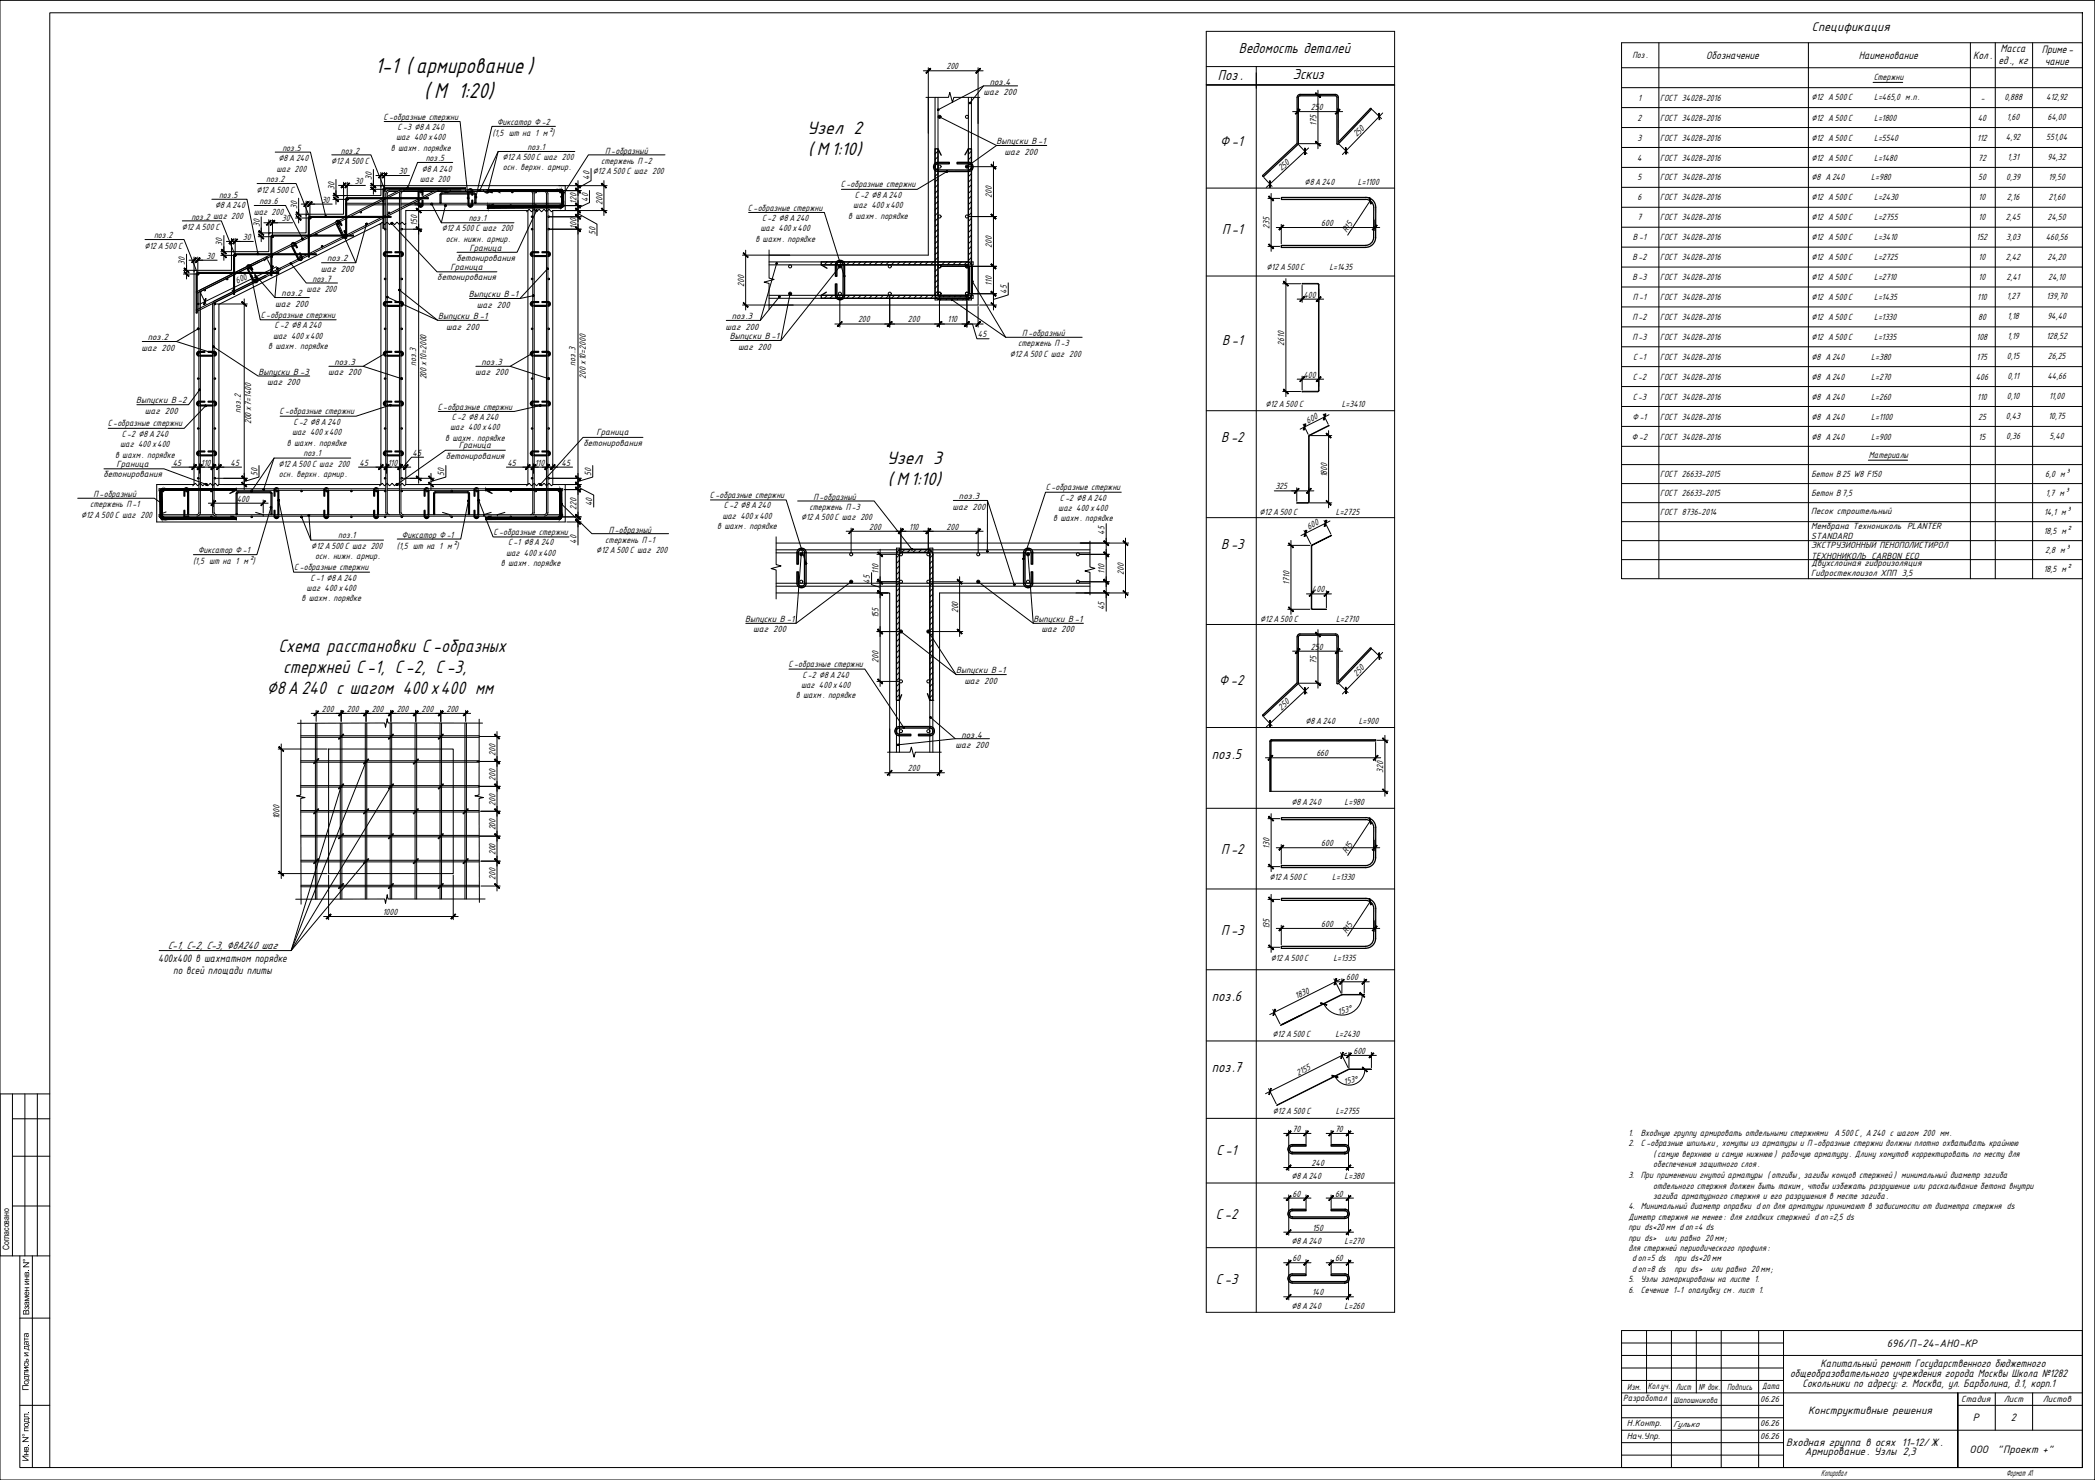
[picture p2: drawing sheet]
<svg xmlns="http://www.w3.org/2000/svg" width="841mm" height="594mm" viewBox="0 0 841 594" stroke-linecap="round" stroke-linejoin="round" font-family="sans-serif">
<defs><g id="words">
<g font-size="9.6">
<text x="150.6" y="29.2">1-1 ( армирование )</text>
<text x="170.3" y="39.5">( М 1:20)</text>
</g>
<g font-size="8">
<text x="324.1" y="53.7">Узел 2</text>
<text x="324.5" y="62.3">( М 1:10)</text>
<text x="356" y="186.1">Узел 3</text>
<text x="356.4" y="194.7">( М 1:10)</text>
<text x="111.8" y="261.8">Схема расстановки С -образных</text>
<text x="113.7" y="270.1">стержней С -1, С-2, С-3,</text>
<text x="107.1" y="278.5">∅8 А240 с шагом 400х400 мм</text>
</g>
<g font-size="6.4">
<text x="497.3" y="21.4">Ведомость деталей</text>
<text x="488.9" y="32.2">Поз .</text>
<text x="519" y="31.8">Эскиз</text>
<text x="489.8" y="58.5">Ф-1</text>
<text x="490.6" y="94">П-1</text>
<text x="490.6" y="138.4">В-1</text>
<text x="490.2" y="177.3">В -2</text>
<text x="490.2" y="220.2">В -3</text>
<text x="489.5" y="275.1">Ф -2</text>
<text x="486.5" y="304.5">поз.5</text>
<text x="490.2" y="342.9">П -2</text>
<text x="490.2" y="375.3">П -3</text>
<text x="486.5" y="401.7">поз.6</text>
<text x="486.5" y="430.2">поз.7</text>
<text x="488.4" y="463.4">С -1</text>
<text x="488.1" y="489.4">С -2</text>
<text x="488.1" y="515.3">С -3</text>
</g>
<text font-size="5.6" x="727.4" y="12.4">Спецификация</text>
<g font-size="4.8">
<text x="685" y="23.7">Обозначение</text>
<text x="746.2" y="23.7">Наименование</text>
<text x="792.1" y="23.7">Кол .</text>
<text x="803.1" y="20.9">Масса</text>
<text x="819.6" y="21.2">Приме-</text>
<text x="802.3" y="25.9">ед ., кг</text>
<text x="820.8" y="26.2">чание</text>
<text x="730.9" y="548.8">Капитальный ремонт Государственного бюджетного</text>
<text x="718.6" y="552.8">общеобразовательного учреждения города Москвы Школа №1282</text>
<text x="723.6" y="556.8">Сокольники по адресу: г. Москва, ул. Барболина, д.1, корп.1</text>
<text x="807.3" y="570.2">2</text>
<text x="717.1" y="580.3">Входная группа в осях 11-12/ Ж .</text>
<text x="724.5" y="584.1">Армирование . Узлы 2,3</text>
</g>
<g font-size="4.7">
<text x="67.3" y="381">С-1, С-2, С-3, ∅8А240 шаг</text>
<text x="63.5" y="386">400х400 в шахматном порядке</text>
<text x="69.5" y="391">по всей площади плиты</text>
<text x="757.5" y="540.6">696/П-24-АНО-КР</text>
<text x="725.8" y="567.7">Конструктивные решения</text>
<text x="791.9" y="570.6">Р</text>
<text x="790.7" y="583.1">ООО</text>
<text x="801.8" y="583.1">&quot;Проект +&quot;</text>
</g>
<g font-size="4">
<text x="655.3" y="23.4">Поз.</text>
<text x="379.9" y="27.8">200</text>
<text x="397.3" y="34">поз.4</text>
<text x="752.2" y="32.1">Стержни</text>
<text x="394.9" y="38.2">шаг 200</text>
<text x="657.6" y="40.4">1</text>
<text x="666.5" y="40.4">ГОСТ 34028-2016</text>
<text x="727.2" y="40.2">∅12 А 500С</text>
<text x="752.3" y="40.2">L=465,0 м.п.</text>
<text x="795.1" y="40.4">-</text>
<text x="804.6" y="40.2">0,888</text>
<text x="821.4" y="40.2">412,92</text>
<text x="526.3" y="44.2">250</text>
<text x="154" y="48">С-образные стержни</text>
<text x="159.6" y="52.2">С-3 ∅8А 240</text>
<text x="199.5" y="50.2">Фиксатор Ф -2</text>
<text x="528.4" y="50.4" transform="rotate(-90 528.4 50.4)">175</text>
<text x="657.4" y="48.4">2</text>
<text x="666.5" y="48.4">ГОСТ 34028-2016</text>
<text x="727.2" y="48.4">∅12 А 500С</text>
<text x="752.3" y="48.4">L=1800</text>
<text x="794" y="48.4">40</text>
<text x="805.6" y="48.2">1,60</text>
<text x="822" y="48.2">64,00</text>
<text x="159" y="56.4">шаг 400 х400</text>
<text x="197.7" y="54.5">(1,5 шт на 1 м²)</text>
<text x="400.1" y="57.9">Выпуски В -1</text>
<text x="544.7" y="55.2" transform="rotate(-46 544.7 55.2)">250</text>
<text x="657.4" y="56.4">3</text>
<text x="666.5" y="56.4">ГОСТ 34028-2016</text>
<text x="727.2" y="56.4">∅12 А 500С</text>
<text x="752.3" y="56.4">L=5540</text>
<text x="793.7" y="56.4">112</text>
<text x="805.3" y="56.2">4,92</text>
<text x="821.4" y="56.2">551,04</text>
<text x="111.8" y="64.7">∅8 А 240</text>
<text x="113.4" y="60.6">поз.5</text>
<text x="133" y="65.8">∅12А 500 С</text>
<text x="136.8" y="61.7">поз.2</text>
<text x="156.9" y="60.6">в шахм. порядке</text>
<text x="170.9" y="64.7">поз.5</text>
<text x="201.8" y="64.2">∅12А 500С шаг 200</text>
<text x="211.8" y="60">поз.1</text>
<text x="241.3" y="65.8">стержень П -2</text>
<text x="243" y="61.7">П-образный</text>
<text x="403.3" y="62">шаг 200</text>
<text x="657.2" y="64.4">4</text>
<text x="666.5" y="64.4">ГОСТ 34028-2016</text>
<text x="727.2" y="64.4">∅12 А 500С</text>
<text x="752.3" y="64.4">L=1480</text>
<text x="794.1" y="64.4">72</text>
<text x="805.9" y="64.2">1,31</text>
<text x="822" y="64.2">94,32</text>
<text x="111" y="68.9">шаг 200</text>
<text x="160.1" y="69.8">30</text>
<text x="169.4" y="68.9">∅8 А 240</text>
<text x="201.9" y="68.4">осн. верхн . армир.</text>
<text x="238" y="70">∅12А 500С шаг 200</text>
<text x="514.4" y="68.7" transform="rotate(-43 514.4 68.7)">250</text>
<text x="103" y="77.3">∅12 А500 С</text>
<text x="106.8" y="73.2">поз.2</text>
<text x="134.2" y="76.3" transform="rotate(-90 134.2 76.3)">30</text>
<text x="142.5" y="73.8">30</text>
<text x="149.3" y="72.3" transform="rotate(-90 149.3 72.3)">30</text>
<text x="168.6" y="73">шаг 200</text>
<text x="236.7" y="72.1" transform="rotate(-90 236.7 72.1)">40</text>
<text x="337.6" y="75.2">С-образные стержни</text>
<text x="523.7" y="74.2">∅8 А240</text>
<text x="545.1" y="74.2">L=1100</text>
<text x="657.4" y="72.4">5</text>
<text x="666.5" y="72.4">ГОСТ 34028-2016</text>
<text x="727.2" y="72.4">∅8 А240</text>
<text x="751.2" y="72.4">L=980</text>
<text x="794.1" y="72.4">50</text>
<text x="805.4" y="72.2">0,39</text>
<text x="822.3" y="72.2">19,50</text>
<text x="86.4" y="83.6">∅8 А 240</text>
<text x="87.9" y="79.5">поз.5</text>
<text x="104.1" y="82">поз.6</text>
<text x="119.3" y="83.7" transform="rotate(-90 119.3 83.7)">30</text>
<text x="129.2" y="81.3">30</text>
<text x="231.4" y="82" transform="rotate(-90 231.4 82)">120</text>
<text x="236.1" y="80.9" transform="rotate(-90 236.1 80.9)">40</text>
<text x="241.9" y="82.2" transform="rotate(-90 241.9 82.2)">200</text>
<text x="342.6" y="83.6">шаг 400 х400</text>
<text x="343.2" y="79.4">С-2 ∅8 А240</text>
<text x="398.2" y="79.6" transform="rotate(-90 398.2 79.6)">200</text>
<text x="657.4" y="80.4">6</text>
<text x="666.5" y="80.4">ГОСТ 34028-2016</text>
<text x="727.2" y="80.4">∅12 А 500С</text>
<text x="752.3" y="80.4">L=2430</text>
<text x="794.3" y="80.4">10</text>
<text x="805.6" y="80.2">2,16</text>
<text x="822.3" y="80.2">21,60</text>
<text x="76.8" y="88.2">поз.2 шаг 200</text>
<text x="101.9" y="86.2">шаг 200</text>
<text x="113.2" y="88.8">30</text>
<text x="188.2" y="88.7">поз.1</text>
<text x="300.3" y="84.5">С-образные стержни</text>
<text x="305.9" y="88.7">С-2 ∅8А 240</text>
<text x="340.5" y="87.7">в шахм. порядке</text>
<text x="657.4" y="88.4">7</text>
<text x="666.5" y="88.4">ГОСТ 34028-2016</text>
<text x="727.2" y="88.4">∅12 А 500С</text>
<text x="752.3" y="88.4">L=2755</text>
<text x="794.3" y="88.4">10</text>
<text x="805.3" y="88.2">2,45</text>
<text x="822" y="88.2">24,50</text>
<text x="61.8" y="95.6">поз.2</text>
<text x="73" y="92.3">∅12А 500С</text>
<text x="104.3" y="91.3" transform="rotate(-90 104.3 91.3)">30</text>
<text x="167.5" y="90.7" transform="rotate(-90 167.5 90.7)">150</text>
<text x="177.3" y="92.9">∅12А 500 С шаг 200</text>
<text x="231.4" y="92" transform="rotate(-90 231.4 92)">100</text>
<text x="239" y="94.2" transform="rotate(-90 239 94.2)">50</text>
<text x="305.3" y="92.9">шаг 400х400</text>
<text x="509.7" y="92" transform="rotate(-90 509.7 92)">235</text>
<text x="530.4" y="90.7">600</text>
<text x="540.7" y="93.7" transform="rotate(-57 540.7 93.7)">R15</text>
<text x="58" y="99.8">∅12 А500 С</text>
<text x="89.2" y="98.8" transform="rotate(-90 89.2 98.8)">30</text>
<text x="97.5" y="96.3">30</text>
<text x="178.9" y="97">осн. нижн. армир.</text>
<text x="188.5" y="100.6">Граница</text>
<text x="303.2" y="97">в шахм . порядке</text>
<text x="398.2" y="99.6" transform="rotate(-90 398.2 99.6)">200</text>
<text x="655.5" y="96.4">В -1</text>
<text x="666.5" y="96.4">ГОСТ 34028-2016</text>
<text x="727.2" y="96.4">∅12 А 500С</text>
<text x="752.3" y="96.4">L=3410</text>
<text x="793.5" y="96.4">152</text>
<text x="805.4" y="96.2">3,03</text>
<text x="821.2" y="96.2">460,56</text>
<text x="74.3" y="106.3" transform="rotate(-90 74.3 106.3)">30</text>
<text x="82.9" y="103.8">30</text>
<text x="131.4" y="105">поз.2</text>
<text x="183.2" y="104.7">бетонирования</text>
<text x="655.3" y="104.5">В-2</text>
<text x="666.5" y="104.5">ГОСТ 34028-2016</text>
<text x="727.2" y="104.5">∅12 А 500С</text>
<text x="752.3" y="104.5">L=2725</text>
<text x="794.3" y="104.5">10</text>
<text x="805.3" y="104.2">2,42</text>
<text x="822" y="104.2">24,20</text>
<text x="125.4" y="113.1">поз.7</text>
<text x="128.8" y="109.1">шаг 200</text>
<text x="175.6" y="112.5">бетонирования</text>
<text x="180.8" y="108.3">Граница</text>
<text x="508.5" y="108.5">∅12 А 500С</text>
<text x="533.7" y="108.5">L=1435</text>
<text x="655.3" y="112.5">В-3</text>
<text x="666.5" y="112.5">ГОСТ 34028-2016</text>
<text x="727.2" y="112.5">∅12 А 500С</text>
<text x="752.3" y="112.5">L=2710</text>
<text x="794.3" y="112.5">10</text>
<text x="805.5" y="112.2">2,41</text>
<text x="822.2" y="112.2">24,10</text>
<text x="95.2" y="114.1" transform="rotate(-26 95.2 114.1)">600</text>
<text x="113.1" y="118.9">поз.2</text>
<text x="123.1" y="117.3">шаг 200</text>
<text x="188.3" y="119.4">Выпуски В -1</text>
<text x="298.7" y="115.1" transform="rotate(-90 298.7 115.1)">200</text>
<text x="398.2" y="114.7" transform="rotate(-90 398.2 114.7)">110</text>
<text x="404.2" y="118" transform="rotate(-90 404.2 118)">45</text>
<text x="523.2" y="119.5">400</text>
<text x="110.5" y="123.1">шаг 200</text>
<text x="191.5" y="123.5">шаг 200</text>
<text x="655.5" y="120.5">П -1</text>
<text x="666.5" y="120.5">ГОСТ 34028-2016</text>
<text x="727.2" y="120.5">∅12 А 500С</text>
<text x="752.3" y="120.5">L=1435</text>
<text x="793.7" y="120.5">110</text>
<text x="805.6" y="120.2">1,27</text>
<text x="821.6" y="120.2">139,70</text>
<text x="104.6" y="127.6">С-образные стержни</text>
<text x="110.2" y="131.8">С-2 ∅8А 240</text>
<text x="175.9" y="128.1">Выпуски В -1</text>
<text x="293.8" y="128.1">поз.3</text>
<text x="344.5" y="129.4">200</text>
<text x="364.4" y="129.4">200</text>
<text x="380.4" y="129.4">110</text>
<text x="655.3" y="128.5">П-2</text>
<text x="666.5" y="128.5">ГОСТ 34028-2016</text>
<text x="727.2" y="128.5">∅12 А 500С</text>
<text x="752.3" y="128.5">L=1330</text>
<text x="794.1" y="128.5">80</text>
<text x="805.9" y="128.2">1,18</text>
<text x="821.9" y="128.2">94,40</text>
<text x="59.4" y="136.6">поз.2</text>
<text x="109.6" y="135.9">шаг 400 х400</text>
<text x="179.1" y="132.3">шаг 200</text>
<text x="291.3" y="132.3">шаг 200</text>
<text x="293" y="136.2">Выпуски В -1</text>
<text x="392.6" y="135.4">45</text>
<text x="410.4" y="134.9">П -образный</text>
<text x="655.3" y="136.5">П-3</text>
<text x="666.5" y="136.5">ГОСТ 34028-2016</text>
<text x="727.2" y="136.5">∅12 А 500С</text>
<text x="752.3" y="136.5">L=1335</text>
<text x="793.5" y="136.5">108</text>
<text x="805.9" y="136.2">1,19</text>
<text x="821.6" y="136.2">128,52</text>
<text x="56.9" y="140.7">шаг 200</text>
<text x="107.6" y="140.1">в шахм. порядке</text>
<text x="296.3" y="140.3">шаг 200</text>
<text x="405.4" y="143.2">∅12А 500С шаг 200</text>
<text x="408.8" y="139.1">стержень П -3</text>
<text x="515.6" y="138.8" transform="rotate(-90 515.6 138.8)">2610</text>
<text x="134.3" y="146.5">поз.3</text>
<text x="167" y="147" transform="rotate(-90 167 147)">поз.3</text>
<text x="193.3" y="146.5">поз.3</text>
<text x="231" y="146.7" transform="rotate(-90 231 146.7)">поз.3</text>
<text x="655.7" y="144.5">С-1</text>
<text x="666.5" y="144.5">ГОСТ 34028-2016</text>
<text x="727.2" y="144.5">∅8 А240</text>
<text x="751.2" y="144.5">L=380</text>
<text x="793.5" y="144.5">175</text>
<text x="805.6" y="144.2">0,15</text>
<text x="822.1" y="144.2">26,25</text>
<text x="103.8" y="150.4">Выпуски В -3</text>
<text x="107.2" y="154.6">шаг 200</text>
<text x="131.8" y="150.7">шаг 200</text>
<text x="171.2" y="152.3" transform="rotate(-90 171.2 152.3)">200 х10=2000</text>
<text x="190.8" y="150.7">шаг 200</text>
<text x="235.1" y="152.1" transform="rotate(-90 235.1 152.1)">200х10=2000</text>
<text x="523.2" y="151.6">400</text>
<text x="655.4" y="152.4">С-2</text>
<text x="666.5" y="152.4">ГОСТ 34028-2016</text>
<text x="727.2" y="152.4">∅8 А240</text>
<text x="751.2" y="152.4">L=270</text>
<text x="793.2" y="152.4">406</text>
<text x="805.9" y="152.2">0,11</text>
<text x="821.9" y="152.2">44,66</text>
<text x="54.7" y="161.9">Выпуски В -2</text>
<text x="655.4" y="160.4">С-3</text>
<text x="666.5" y="160.4">ГОСТ 34028-2016</text>
<text x="727.2" y="160.4">∅8 А240</text>
<text x="751.2" y="160.4">L=260</text>
<text x="793.7" y="160.4">110</text>
<text x="805.6" y="160.2">0,10</text>
<text x="822.6" y="160.2">11,00</text>
<text x="58.2" y="166.1">шаг 200</text>
<text x="96.7" y="165.7" transform="rotate(-90 96.7 165.7)">поз.2</text>
<text x="112.2" y="166.3">С-образные стержни</text>
<text x="175.7" y="164.4">С-образные стержни</text>
<text x="508" y="163.2">∅12 А500 С</text>
<text x="538.6" y="163.2">L=3410</text>
<text x="43.2" y="171.2">С-образные стержни</text>
<text x="100.9" y="170.4" transform="rotate(-90 100.9 170.4)">200 х7=1400</text>
<text x="117.8" y="170.5">С-2 ∅8 А240</text>
<text x="180.8" y="172.7">шаг 400 х400</text>
<text x="181.4" y="168.5">С-2 ∅8А240</text>
<text x="525" y="170" transform="rotate(-27 525 170)">600</text>
<text x="655.3" y="168.4">Ф-1</text>
<text x="666.5" y="168.4">ГОСТ 34028-2016</text>
<text x="727.2" y="168.4">∅8 А240</text>
<text x="751.2" y="168.4">L=1100</text>
<text x="794.1" y="168.4">25</text>
<text x="805.3" y="168.2">0,43</text>
<text x="822.3" y="168.2">10,75</text>
<text x="48.3" y="179.5">шаг 400 х400</text>
<text x="48.9" y="175.4">С-2 ∅8А240</text>
<text x="115.2" y="178.8">в шахм. порядке</text>
<text x="117.3" y="174.6">шаг 400 х400</text>
<text x="178.7" y="176.9">в шахм. порядке</text>
<text x="184.2" y="180">Граница</text>
<text x="234.2" y="179">бетонирования</text>
<text x="239.4" y="174.8">Граница</text>
<text x="655.1" y="176.4">Ф-2</text>
<text x="666.5" y="176.4">ГОСТ 34028-2016</text>
<text x="727.2" y="176.4">∅8 А240</text>
<text x="751.2" y="176.4">L=900</text>
<text x="794.3" y="176.4">15</text>
<text x="805.4" y="176.2">0,36</text>
<text x="822.8" y="176.2">5,40</text>
<text x="46.2" y="183.7">в шахм. порядке</text>
<text x="121.8" y="183.1">поз.1</text>
<text x="165.6" y="182.9">45</text>
<text x="178.9" y="184.2">бетонирования</text>
<text x="750.3" y="183.7">Материалы</text>
<text x="41.5" y="191.6">бетонирования</text>
<text x="46.7" y="187.4">Граница</text>
<text x="69.3" y="186.9">45</text>
<text x="80.6" y="186.9">110</text>
<text x="92.5" y="186.9">45</text>
<text x="103.3" y="191.1" transform="rotate(-90 103.3 191.1)">50</text>
<text x="111.8" y="187.3">∅12А 500С шаг 200</text>
<text x="111.9" y="191.5">осн. верхн . армир.</text>
<text x="144.4" y="186.9">45</text>
<text x="155.7" y="186.9">110</text>
<text x="178.4" y="191.1" transform="rotate(-90 178.4 191.1)">50</text>
<text x="203.7" y="186.9">45</text>
<text x="214.7" y="186.9">110</text>
<text x="225.4" y="186.9">45</text>
<text x="237.4" y="191.1" transform="rotate(-90 237.4 191.1)">50</text>
<text x="532.7" y="191.6" transform="rotate(-90 532.7 191.6)">1800</text>
<text x="666.5" y="191.6">ГОСТ 26633-2015</text>
<text x="727.2" y="191.6">Бетон В25 W8 F150</text>
<text x="821.1" y="191.3">6,0 м³</text>
<text x="419.8" y="196.8">С-образные стержни</text>
<text x="512" y="196.4">325</text>
<text x="36.2" y="203.7">стержень П -1</text>
<text x="37.5" y="199.5">П -образный</text>
<text x="95" y="201.4">400</text>
<text x="237.7" y="203.2" transform="rotate(-90 237.7 203.2)">40</text>
<text x="284.9" y="199.9">С-образные стержни</text>
<text x="326.5" y="200.6">П -образный</text>
<text x="385" y="200.4">поз.3</text>
<text x="425.4" y="201">С -2 ∅8А240</text>
<text x="666.5" y="199.2">ГОСТ 26633-2015</text>
<text x="727.2" y="198.9">Бетон В7,5</text>
<text x="821.3" y="198.9">1,7 м³</text>
<text x="32.5" y="207.8">∅12 А500 С шаг 200</text>
<text x="231.4" y="204.7" transform="rotate(-90 231.4 204.7)">220</text>
<text x="290" y="208.3">шаг 400х400</text>
<text x="290.6" y="204.1">С-2 ∅8А 240</text>
<text x="321.6" y="208.9">∅12А 500С шаг 200</text>
<text x="324.9" y="204.7">стержень П -3</text>
<text x="382.4" y="204.5">шаг 200</text>
<text x="422.8" y="209.3">в шахм. порядке</text>
<text x="424.9" y="205.2">шаг 400 х400</text>
<text x="505.6" y="206.7">∅12 А500 С</text>
<text x="536.2" y="206.7">L=2725</text>
<text x="666.5" y="206.8">ГОСТ 8736-2014</text>
<text x="727.1" y="206.4">Песок строительный</text>
<text x="820.6" y="206.6">14,1 м³</text>
<text x="161.3" y="215.9">Фиксатор Ф -1</text>
<text x="198.1" y="214.8">С-образные стержни</text>
<text x="244.3" y="213.8">П-образный</text>
<text x="287.9" y="212.4">в шахм . порядке</text>
<text x="349" y="212.6">200</text>
<text x="364.9" y="212.6">110</text>
<text x="380" y="212.6">200</text>
<text x="443.4" y="214.6" transform="rotate(-90 443.4 214.6)">45</text>
<text x="525.4" y="212.7" transform="rotate(-27 525.4 212.7)">600</text>
<text x="727.1" y="212.4">Мембрана Технониколь PLANTER</text>
<text x="820.4" y="214.2">18,5 м²</text>
<text x="125" y="220.2">∅12 А500 С шаг 200</text>
<text x="135.8" y="216">поз.1</text>
<text x="159.3" y="220.2">(1,5 шт на 1 м²)</text>
<text x="204" y="218.9">С-1 ∅8А 240</text>
<text x="231.4" y="218.3" transform="rotate(-90 231.4 218.3)">40</text>
<text x="243" y="217.9">стержень П-1</text>
<text x="727.1" y="216.5">STANDARD</text>
<text x="727.1" y="220">ЭКСТРУЗИОННЫЙ ПЕНОПОЛИСТИРОЛ</text>
<text x="821.1" y="221.8">2,8 м³</text>
<text x="77.5" y="226.5">(1,5 шт на 1 м²)</text>
<text x="79.5" y="222.1">Фиксатор Ф -1</text>
<text x="126.6" y="224.4">осн. нижн. армир.</text>
<text x="201.1" y="227.3">в шахм. порядке</text>
<text x="203.2" y="223.1">шаг 400 х400</text>
<text x="239.4" y="222.1">∅12А 500С шаг 200</text>
<text x="727.1" y="224.4">ТЕХНОНИКОЛЬ CARBON ECO</text>
<text x="727.2" y="227.3">Двухслойная гидроизоляция</text>
<text x="118.1" y="228.9">С-образные стержни</text>
<text x="124.7" y="233.1">С -1 ∅8А 240</text>
<text x="352.7" y="230.3" transform="rotate(-90 352.7 230.3)">110</text>
<text x="443.4" y="230.3" transform="rotate(-90 443.4 230.3)">110</text>
<text x="451.2" y="230.7" transform="rotate(-90 451.2 230.7)">200</text>
<text x="727.1" y="231.4">Гидростеклоизол ХПП 3,5</text>
<text x="820.4" y="229.5">18,5 м²</text>
<text x="123.1" y="237.3">шаг 400 х400</text>
<text x="349.2" y="234.3" transform="rotate(-90 349.2 234.3)">45</text>
<text x="517.6" y="234.8" transform="rotate(-90 517.6 234.8)">1710</text>
<text x="526.7" y="237.8">400</text>
<text x="121" y="241.4">в шахм. порядке</text>
<text x="443.4" y="244.9" transform="rotate(-90 443.4 244.9)">45</text>
<text x="299.1" y="249.7">Выпуски В -1</text>
<text x="352.7" y="248.2" transform="rotate(-90 352.7 248.2)">155</text>
<text x="384.6" y="246.2" transform="rotate(-90 384.6 246.2)">200</text>
<text x="414.9" y="249.7">Выпуски В-1</text>
<text x="505.9" y="249.6">∅12А 500С</text>
<text x="536.4" y="249.6">L=2710</text>
<text x="302.4" y="253.9">шаг 200</text>
<text x="418.1" y="253.9">шаг 200</text>
<text x="526.3" y="260.7">250</text>
<text x="316.5" y="267.8">С-образные стержни</text>
<text x="352.7" y="266.2" transform="rotate(-90 352.7 266.2)">200</text>
<text x="528.4" y="266.4" transform="rotate(-90 528.4 266.4)">75</text>
<text x="322.1" y="272">С-2 ∅8 А240</text>
<text x="383.9" y="270.3">Выпуски В -1</text>
<text x="387.1" y="274.5">шаг 200</text>
<text x="544.7" y="271.8" transform="rotate(-46 544.7 271.8)">250</text>
<text x="319.5" y="280.3">в шахм. порядке</text>
<text x="321.6" y="276.2">шаг 400 х400</text>
<text x="129.2" y="285.8">200</text>
<text x="139.2" y="285.8">200</text>
<text x="149.2" y="285.8">200</text>
<text x="159.3" y="285.8">200</text>
<text x="169.2" y="285.8">200</text>
<text x="179.2" y="285.8">200</text>
<text x="514.4" y="285.3" transform="rotate(-43 514.4 285.3)">250</text>
<text x="524.1" y="290.7">∅8 А240</text>
<text x="545.4" y="290.7">L=900</text>
<text x="386" y="296.1">поз.4</text>
<text x="198.9" y="303.3" transform="rotate(-90 198.9 303.3)">200</text>
<text x="383.6" y="300.2">шаг 200</text>
<text x="528.4" y="303.5">660</text>
<text x="364.5" y="309.6">200</text>
<text x="555.3" y="310.1" transform="rotate(-90 555.3 310.1)">320</text>
<text x="198.9" y="313.4" transform="rotate(-90 198.9 313.4)">200</text>
<text x="198.9" y="323.4" transform="rotate(-90 198.9 323.4)">200</text>
<text x="518.4" y="323">∅8 А240</text>
<text x="539.8" y="323">L=980</text>
<text x="112.3" y="328.9" transform="rotate(-90 112.3 328.9)">1000</text>
<text x="198.9" y="333.3" transform="rotate(-90 198.9 333.3)">200</text>
<text x="509.7" y="340.7" transform="rotate(-90 509.7 340.7)">130</text>
<text x="530.4" y="339.7">600</text>
<text x="198.9" y="343.3" transform="rotate(-90 198.9 343.3)">200</text>
<text x="540.7" y="342.7" transform="rotate(-57 540.7 342.7)">R15</text>
<text x="198.9" y="353.3" transform="rotate(-90 198.9 353.3)">200</text>
<text x="509.6" y="353.1">∅12А 500С</text>
<text x="534.8" y="353.1">L=1330</text>
<text x="153.7" y="367.3">1000</text>
<text x="509.7" y="373.1" transform="rotate(-90 509.7 373.1)">135</text>
<text x="530.4" y="372">600</text>
<text x="540.7" y="375" transform="rotate(-57 540.7 375)">R15</text>
<text x="510.1" y="385.7">∅12А 500С</text>
<text x="535.3" y="385.7">L=1335</text>
<text x="540.5" y="393.5">600</text>
<text x="520.6" y="401.1" transform="rotate(-27 520.6 401.1)">1830</text>
<text x="537.4" y="407.4" transform="rotate(-14 537.4 407.4)">153°</text>
<text x="510.9" y="416.1">∅12 А500 С</text>
<text x="536.1" y="416.1">L=2430</text>
<text x="543.3" y="423">600</text>
<text x="521.1" y="431.8" transform="rotate(-27 521.1 431.8)">2155</text>
<text x="539.8" y="435.5" transform="rotate(-13 539.8 435.5)">153°</text>
<text x="511" y="447.2">∅12А 500 С</text>
<text x="536.2" y="447.2">L=2755</text>
<text x="518.9" y="454.3">70</text>
<text x="535.9" y="454.3">70</text>
<text x="653.7" y="455.8">1.</text>
<text x="658.7" y="455.8">Входную группу армировать отдельными стержнями А 500С, А 240 с шагом 200 мм.</text>
<text x="653.7" y="460">2. С-образные шпильки, хомуты из арматуры и П -образные стержни должны плотно охватывать крайнюю</text>
<text x="663.7" y="464.3">( самую верхнюю и самую нижнюю) рабочую арматуру . Длину хомутов корректировать по месту для</text>
<text x="518.4" y="473.4">∅8 А240</text>
<text x="526.5" y="468">240</text>
<text x="539.8" y="473.4">L=380</text>
<text x="653.7" y="472.9">3. При применении гнутой арматуры ( отгибы, загибы концов стержней ) минимальный диаметр загиба</text>
<text x="663.7" y="468.6">обеспечения защитного слоя .</text>
<text x="663.7" y="477.2">отдельного стержня должен быть таким , чтобы избежать разрушение или раскалывание бетона внутри</text>
<text x="518.9" y="480.3">60</text>
<text x="535.9" y="480.3">60</text>
<text x="653.7" y="485.5">4. Минимальный диаметр оправки dоп для арматуры принимают в зависимости от диаметра стержня ds</text>
<text x="663.7" y="481.3">загиба арматурного стержня и его разрушения в месте загиба .</text>
<text x="653.8" y="489.7">Диметр стержня не менее: для гладких стержней dоп=2,5 ds</text>
<text x="526.9" y="494">150</text>
<text x="653.7" y="493.8">при ds&lt;20 мм dоп=4 ds</text>
<text x="653.7" y="498">при ds&gt;</text>
<text x="668.3" y="498">или равно 20мм;</text>
<text x="518.4" y="499.3">∅8 А240</text>
<text x="539.8" y="499.3">L=270</text>
<text x="653.7" y="502.2">для стержней периодического профиля :</text>
<text x="518.9" y="506.2">60</text>
<text x="535.9" y="506.3">60</text>
<text x="655.3" y="506.3">d оп=5 ds</text>
<text x="672.2" y="506.3">при ds&lt;20 мм</text>
<text x="653.7" y="514.7">5. Узлы замаркированы на листе 1.</text>
<text x="655.3" y="510.5">dоп=8 ds</text>
<text x="672.2" y="510.5">при ds&gt;</text>
<text x="686.8" y="510.5">или равно 20мм;</text>
<text x="526.8" y="519.9">140</text>
<text x="653.7" y="518.9">6. Сечение 1-1 опалубку см. лист 1.</text>
<text x="518.4" y="525.3">∅8 А240</text>
<text x="539.8" y="525.3">L=260</text>
</g>
<g font-size="3.9">
<text x="653.2" y="557.8">Изм.</text>
<text x="661.5" y="557.5">Колуч.</text>
<text x="666.2" y="557.5">.</text>
<text x="672.7" y="557.8">Лист</text>
<text x="681.8" y="557.8">№ док.</text>
<text x="693.3" y="557.8">Подпись</text>
<text x="707.4" y="557.7">Дата</text>
<text x="651.6" y="562.5">Разработал</text>
<text x="787.4" y="562.8">Стадия</text>
<text x="804.4" y="562.8">Лист</text>
<text x="820.1" y="562.8">Листов</text>
<text x="653" y="572.5">Н.Контр.</text>
<text x="653" y="577.5">Нач.Упр.</text>
<text x="731" y="592.5">Копировал</text>
<text x="805.3" y="592.5">Формат А1</text>
</g>
<g font-size="3.7">
<text x="671.8" y="563">Шапошникова</text>
<text x="706.6" y="562.6">06.26</text>
<text x="671.7" y="572.7">Гулько</text>
<text x="706.6" y="572.6">06.26</text>
<text x="706.6" y="577.6">06.26</text>
</g>
<g font-size="3.5">
<text x="3.7" y="501.9" transform="rotate(-90 3.7 501.9)">Согласовано</text>
<text x="11.7" y="527.9" transform="rotate(-90 11.7 527.9)">Взамен инв</text>
<text x="11.5" y="558.3" transform="rotate(-90 11.5 558.3)">Подпись и дата</text>
<text x="11.5" y="567.4" transform="rotate(-90 11.5 567.4)">.</text>
<text x="11.5" y="575.6" transform="rotate(-90 11.5 575.6)">подл</text>
<text x="11.5" y="586.6" transform="rotate(-90 11.5 586.6)">Инв . N°</text>
</g>
</g></defs>
<path d="M372.7 39.1v63.3h-64M392.6 39.1v83.3h-83.9M162.9 84.5h49v110h-49zM77.9 108.5h15v-7.5h15v-7.5h15v-7.5h15v-7.5h15v-4h74v10h-5v110h5v15h-164v-15h15zM87.9 122.2l65-32.5v104.8h-65zM311.6 218h126M311.6 238h45.6v63.9M437.6 238h-60.4v63.9" fill="none" stroke="#000" stroke-width=".4"/>
<g fill="none" stroke="#000" stroke-width=".4">
<path d="M154.9 79.8l-73.6 36.8-.6 .5-.2 .8M154.9 79.1l-74.2 37.1-.6 .6-.2 .8M156.5 76.2l-1 .3-.6 1.3v127.9l.3 .9M159.6 76.8l-3.5 .1-.7 .9 .1 127.9 .3 .6 .6 .3M160.6 76.9l13.5-.1-13.1 6.6M160.6 76.9l-5.2 2.6M160.7 76.9l-.3 .9v127.9l.3 .9 1.2 .6M161.1 76.2l-5.7 2.6M175.1 77l-14.1 7M175.8 76.8h13.6M175.8 76.8l-.7 .1M180.8 76.2v.6l-1.3 .6"/>
<path d="M185.1 76.8h-23.1l-.7 .3-.3 .7v127.9l.3 .6 .5 .3h56.7l.8-.6 .1-128.2-.3-.7-.7-.3M186.9 76.2v.6l.9 .3M189.1 76.2h-35.2v.6h1.3M189.6 76.2h36.3v.5M189.7 76.8h35.3M194.1 76.2v.6l1.2 .8M195.7 76.2h.3M199.6 76.2v.6l1.2 .6M205.6 76.2h-.2M212.9 76.8l.7 .3 .3 .7v127.9l-.3 .6-.6 .3M212.9 76.2l.5 .1a1.59 1.59 0 0 1 1.1 1.5v127.9l-.3 .9M218.4 76.2l.5 .1a1.59 1.59 0 0 1 1.1 1.5v127.9l-.3 .9-1.2 .6"/>
<path d="M154.9 86.4l-68.7 34.3-.6 .6-.2 .8M154.9 87.1l-75.8 37.9-.3-.6 27.7-13.8M154.9 81.6h-16v.6h16M155.4 81.6h5M155.4 82.2h5M160.4 84.3l-5 2.5M160.4 83.7l-5 2.4M161 81.6h28.4M161 82.2h28.4M189.7 81.6h36.2v.6h-36.2M79.8 117.6l.1 88.1-.3 .6-.6 .3h-4.8M80.4 118v87.7"/>
<path d="M106.8 103.2l.3 .5-1 1M107.8 103.3l-28.7 14.4-.3-.5 25.3-12.7M112.4 107.7l.2 .5-1 1M522.7 113.8h6.3l.5 .5v42.5l-.5 .4-6.3 .1v-.2h6.3l.3-.3v-42.5l-.3-.3h-6.3zM85.3 122.1v83.6M85.9 122.5v83.2M86.8 121.1l-.6 .6-.2 .8M525.5 175.2v26.3M525.6 174.6l-.2 .4v26.5M525.6 174.7l7.9-3.8-7.7 3.9-.2 .4M65.4 196.8h8.5M74 196.2h-10.1v.6h.6"/>
<path d="M74.2 196.8h35.9M74.5 196.2h35.7M110.4 196.8h44.5M110.7 196.2h44.2M155.4 196.2h5M155.4 196.8h5M161 196.2h64.9v.6h-64.9M63.9 206.6h.4M63.9 206.6v.6h.4M64.3 206.4l-.4 .2M64.9 206.6h9M64.9 207.2h9"/>
<path d="M66.7 205.5l-1.8 .7M74.2 207.2h35.9M80.1 206.6h5.5M80.5 205.7l-.3 .9-1.2 .6M85.4 205.7l.3 .9 1.2 .6M86 205.7l.2 .6 .7 .3h73.8M102.6 205.7l3.1 .9v.6M177.6 205.7l3 .9v.6M197.2 205.7l-3.1 .9v.6M202.7 205.7l-3.1 .9v.6M219.7 206.6h6.2v.6h-115.5M525.4 201.5l-.3 .3-4.5 .1h4.5l.4-.4"/>
<path d="M526.6 219.3v24.9M526.6 218.8l8-3.8-7.8 3.8-.2 .4M526.7 218.8l-.3 .4v25M526.4 244.2l.5 .5M526.6 244.2l.3 .3M526.8 244.5h5.7l-5.7 .2M120.8 296h71.6M120.8 295.3h71.6M126.6 290.3v70.6M127.2 290.3v70.6M136.6 290.3v70.6M137.2 290.3v70.6"/>
<path d="M146.6 290.3v70.6M147.2 290.3v70.6M156.6 290.2v70.7M157.2 290.2v70.7M166.6 290.2v70.7M167.3 290.2v70.7M176.7 290.2v70.7M177.2 290.2v70.7M186.6 290.3v70.6M187.2 290.3v70.6M120.7 306h71.7M120.7 305.4h71.7"/>
<path d="M120.7 315.9h71.7M120.7 315.4h71.7M120.7 325.9h71.7M120.7 325.3h71.7M120.8 335.9h71.6M120.8 335.3h71.6M120.8 346h71.6M120.8 345.3h71.6M120.8 356h71.6M120.8 355.4h71.6M538.6 399.2l-24 12M538.8 399.2l8.9 .1-9.1 .1-24.5 12.2 7.6-3.9"/>
<path d="M538.8 399.2h-.2M512.6 443.6l28.8-14.4 9.1-.1-9.1 .2z"/>
<circle cx="168.8" cy="77.1" r=".32"/>
<circle cx="178.8" cy="77.1" r=".32"/>
<circle cx="188.8" cy="77.1" r=".32"/>
<circle cx="195.8" cy="77.1" r=".32"/>
<circle cx="205.6" cy="77.1" r=".32"/>
<circle cx="215" cy="77.1" r=".32"/>
<circle cx="224.9" cy="77.1" r=".32"/>
<circle cx="118" cy="98.6" r=".32"/>
<circle cx="126.9" cy="94.1" r=".32"/>
<circle cx="129.3" cy="98.8" r=".32"/>
<circle cx="135.9" cy="89.7" r=".32"/>
<circle cx="138.2" cy="94.4" r=".32"/>
<circle cx="144.8" cy="85.2" r=".32"/>
<circle cx="147.2" cy="89.9" r=".32"/>
<circle cx="153.8" cy="80.7" r=".32"/>
<circle cx="154.6" cy="92" r=".32"/>
<circle cx="156.1" cy="85.4" r=".32"/>
<circle cx="161.3" cy="92" r=".32"/>
<circle cx="168.8" cy="82.5" r=".32"/>
<circle cx="178.8" cy="82.5" r=".32"/>
<circle cx="188.8" cy="82.5" r=".32"/>
<circle cx="196.3" cy="82.5" r=".32"/>
<circle cx="205" cy="82.5" r=".32"/>
<circle cx="213.6" cy="87" r=".32"/>
<circle cx="213.6" cy="92" r=".32"/>
<circle cx="215" cy="82.5" r=".32"/>
<circle cx="220.3" cy="92" r=".32"/>
<circle cx="220.3" cy="87" r=".32"/>
<circle cx="225" cy="82.5" r=".32"/>
<circle cx="82.2" cy="116.5" r=".32"/>
<circle cx="91.2" cy="112" r=".32"/>
<circle cx="93.5" cy="116.7" r=".32"/>
<circle cx="100.1" cy="107.5" r=".32"/>
<circle cx="102.5" cy="112.3" r=".32"/>
<circle cx="109" cy="103.1" r=".32"/>
<circle cx="111.4" cy="107.8" r=".32"/>
<circle cx="120.4" cy="103.3" r=".32"/>
<circle cx="154.6" cy="102" r=".32"/>
<circle cx="154.6" cy="112" r=".32"/>
<circle cx="161.3" cy="102" r=".32"/>
<circle cx="161.3" cy="112" r=".32"/>
<circle cx="213.6" cy="102" r=".32"/>
<circle cx="213.6" cy="112" r=".32"/>
<circle cx="220.3" cy="112" r=".32"/>
<circle cx="220.3" cy="102" r=".32"/>
<circle cx="79.6" cy="132" r=".32"/>
<circle cx="79.6" cy="122" r=".32"/>
<circle cx="86.3" cy="132" r=".32"/>
<circle cx="86.3" cy="122" r=".32"/>
<circle cx="154.6" cy="122" r=".32"/>
<circle cx="154.6" cy="132" r=".32"/>
<circle cx="161.3" cy="122" r=".32"/>
<circle cx="161.3" cy="132" r=".32"/>
<circle cx="213.6" cy="132" r=".32"/>
<circle cx="213.6" cy="122" r=".32"/>
<circle cx="220.3" cy="132" r=".32"/>
<circle cx="220.3" cy="122" r=".32"/>
<circle cx="79.6" cy="142" r=".32"/>
<circle cx="79.6" cy="152" r=".32"/>
<circle cx="86.3" cy="142" r=".32"/>
<circle cx="86.3" cy="152" r=".32"/>
<circle cx="154.6" cy="152" r=".32"/>
<circle cx="154.6" cy="142" r=".32"/>
<circle cx="161.3" cy="152" r=".32"/>
<circle cx="161.3" cy="142" r=".32"/>
<circle cx="213.6" cy="142" r=".32"/>
<circle cx="213.6" cy="152" r=".32"/>
<circle cx="220.3" cy="152" r=".32"/>
<circle cx="220.3" cy="142" r=".32"/>
<circle cx="79.6" cy="162" r=".32"/>
<circle cx="79.6" cy="172" r=".32"/>
<circle cx="86.3" cy="162" r=".32"/>
<circle cx="86.3" cy="172" r=".32"/>
<circle cx="154.6" cy="172" r=".32"/>
<circle cx="154.6" cy="162" r=".32"/>
<circle cx="161.3" cy="172" r=".32"/>
<circle cx="161.3" cy="162" r=".32"/>
<circle cx="213.6" cy="162" r=".32"/>
<circle cx="213.6" cy="172" r=".32"/>
<circle cx="220.3" cy="172" r=".32"/>
<circle cx="220.3" cy="162" r=".32"/>
<circle cx="65.4" cy="197.1" r=".32"/>
<circle cx="74.8" cy="197.1" r=".32"/>
<circle cx="79.6" cy="182" r=".32"/>
<circle cx="79.6" cy="192" r=".32"/>
<circle cx="84.8" cy="197.1" r=".32"/>
<circle cx="86.3" cy="182" r=".32"/>
<circle cx="86.3" cy="192" r=".32"/>
<circle cx="93.5" cy="197.1" r=".32"/>
<circle cx="101" cy="197.1" r=".32"/>
<circle cx="111" cy="197.1" r=".32"/>
<circle cx="121" cy="197.1" r=".32"/>
<circle cx="131" cy="197.1" r=".32"/>
<circle cx="141" cy="197.1" r=".32"/>
<circle cx="151" cy="197.1" r=".32"/>
<circle cx="154.6" cy="182" r=".32"/>
<circle cx="154.6" cy="197.1" r=".32"/>
<circle cx="154.6" cy="192" r=".32"/>
<circle cx="161.3" cy="182" r=".32"/>
<circle cx="161.3" cy="197.1" r=".32"/>
<circle cx="161.3" cy="192" r=".32"/>
<circle cx="171.3" cy="197.1" r=".32"/>
<circle cx="181.3" cy="197.1" r=".32"/>
<circle cx="191.3" cy="197.1" r=".32"/>
<circle cx="196.3" cy="197.1" r=".32"/>
<circle cx="205" cy="197.1" r=".32"/>
<circle cx="213.6" cy="182" r=".32"/>
<circle cx="213.6" cy="192" r=".32"/>
<circle cx="215" cy="197.1" r=".32"/>
<circle cx="220.3" cy="192" r=".32"/>
<circle cx="220.3" cy="182" r=".32"/>
<circle cx="224.4" cy="197.1" r=".32"/>
<circle cx="65.4" cy="207.5" r=".32"/>
<circle cx="74.8" cy="207.5" r=".32"/>
<circle cx="84.8" cy="207.5" r=".32"/>
<circle cx="93.5" cy="207.5" r=".32"/>
<circle cx="101" cy="207.5" r=".32"/>
<circle cx="111" cy="207.5" r=".32"/>
<circle cx="121" cy="207.5" r=".32"/>
<circle cx="131" cy="207.5" r=".32"/>
<circle cx="141" cy="207.5" r=".32"/>
<circle cx="151" cy="207.5" r=".32"/>
<circle cx="154.6" cy="207.5" r=".32"/>
<circle cx="161.3" cy="207.5" r=".32"/>
<circle cx="171.3" cy="207.5" r=".32"/>
<circle cx="181.3" cy="207.5" r=".32"/>
<circle cx="191.3" cy="207.5" r=".32"/>
<circle cx="196.3" cy="207.5" r=".32"/>
<circle cx="205" cy="207.5" r=".32"/>
<circle cx="215" cy="207.5" r=".32"/>
<circle cx="224.4" cy="207.5" r=".32"/>
</g>
<!-- layer: 0 -->
<g fill="#000" stroke="#000" stroke-width=".4">
<path d="M376.6 44l.3 .1zM377.1 46.9l.3-.1zM389.2 41.2l.2 .1zM380.2 68.8l.1-.1zM387.9 66.9h.3zM388.2 66.9h.2zM311.8 105.7l.2 .1zM312.9 119.1l.2 .2zM312.9 118.9v.2zM336.9 106.9h.2zM339 110.6l-.1 .2zM390.4 112.7l-.1 .2z"/>
<path d="M382 120.2l.1 .2zM321.6 222.5h.3zM341.5 233.5h.2zM365.9 220.5h.2zM392.8 233.4l-.1 .1zM410.7 224.3h.2zM410.9 224.3l.2-.1zM361.7 253.5v.2zM361.7 253.3v.2zM372.5 253.6l.2-.1zM372.7 253.3v.2zM362.8 292l.1 .2z"/>
<path d="M373.5 288l.1 .2zM373.5 287.8v.2z"/>
<path d="M373.5 27.4l-1.6 2 1.7-1.7zM373.5 27.4l-1.6 2-.2-.2z"/>
<path d="M391.7 29.2l.2 .2 1.5-2zM393.4 27.4l.2 .3-1.7 1.7z"/>
<path d="M528.1 37.4l1.7 1.8 .3-.2zM528.1 37.4l.2-.2 1.8 1.8z"/>
<path d="M376.6 44v.3zM376.6 44l.3 .1z"/>
<path d="M377.1 46.7v.2zM377.1 46.7v.2z"/>
<path d="M389.2 41.2l.2 .1zM389.2 41.4l.2-.1z"/>
<path d="M389.4 41.3l-.1 .2zM389.4 41.3v.2z"/>
<path d="M521.7 43.8l-1.6 2 1.8-1.8zM521.7 43.8l-1.6 2-.1-.2z"/>
<path d="M528.3 56.7l-.2 .2 2 1.6zM528.1 56.9l2 1.6-.3 .1z"/>
<path d="M536 45.6l.2 .2 1.6-2zM537.8 43.8l.2 .2-1.8 1.8z"/>
<path d="M540.1 59.3l.4 2.5-.1-2.5zM540.1 59.3l.4 2.5h-.3z"/>
<path d="M553.6 45.5v2.5h.2zM553.6 45.5h.2v2.5z"/>
<path d="M134.1 79l-.2 .2 1.9 1.6zM133.9 79.2l1.9 1.6-.1 .2z"/>
<path d="M133.9 77.7l1.8 1.8 .1-.2zM133.9 77.7l.2-.2 1.7 1.8z"/>
<path d="M140.2 73.5l-1.8 1.7 .2 .2zM140.2 73.5l.2 .1-1.8 1.8z"/>
<path d="M138.7 73.5l-1.6 1.9 1.8-1.8zM138.7 73.5l-1.6 1.9-.2-.2z"/>
<path d="M148.9 75.2l2 1.6-1.8-1.8zM148.9 75.2l2 1.6-.2 .2z"/>
<path d="M148.9 73.7l1.8 1.8 .2-.2zM148.9 73.7l.2-.2 1.8 1.8z"/>
<path d="M155.2 69.4l-1.8 1.8 .2 .2zM155.2 69.4l.2 .3-1.8 1.7z"/>
<path d="M153.7 69.4l-1.6 2 1.8-1.7zM153.7 69.4l-1.6 2-.2-.2z"/>
<path d="M154.2 76.1l.1 .2 .1-.3zM154.4 76l.1 .3z"/>
<path d="M154.4 76l.1 .3zM154.4 76l.2-.1zM154.5 75.8l-.1 .2z"/>
<path d="M154.3 75.8l.1 .2zM154.2 75.9l.2 .1zM154.2 75.9l.2 .1z"/>
<path d="M163.4 75.3l.2 .1zM163.4 75.5l.2-.1z"/>
<path d="M163.6 75.4l.1 .2zM163.6 75.4l.1 .2zM163.6 75.4l.2 .1z"/>
<path d="M163.7 75.2l-.1 .2zM163.5 75.2l.1 .2zM163.4 75.3l.2 .1z"/>
<path d="M187.7 79.6l.2-.1zM187.9 79.5l-.2 .2z"/>
<path d="M187.9 79.5v.3zM187.9 79.5h.3zM188 79.3l-.1 .2h.3z"/>
<path d="M187.9 79.3v.2zM187.7 79.3l.2 .2zM187.7 79.3l.2 .2z"/>
<path d="M190.8 79.1h.3zM190.8 79.3l.3-.2z"/>
<path d="M191.1 79.1l.1 .2zM191.1 79.1l.2 .1zM191.1 79.1l.2 .1z"/>
<path d="M191.1 78.9v.2zM190.9 78.9l.2 .2zM190.9 78.9l.2 .2z"/>
<path d="M192.3 76.4l.2 .2zM192.3 76.6h.2z"/>
<path d="M192.5 76.6l-.1 .2zM192.5 76.6h.3zM192.5 76.6h.3z"/>
<path d="M192.7 76.3l-.2 .3zM192.4 76.3l.1 .3zM192.4 76.3l.1 .3z"/>
<path d="M195.5 77.1h.3zM195.6 77.2l.2-.1z"/>
<path d="M195.8 77.1l-.1 .3zM195.8 77.1l.2 .1zM195.8 77.1l.2 .1z"/>
<path d="M195.9 76.8l-.1 .3zM195.7 76.9l.2-.1-.1 .3zM195.7 76.9l.1 .2z"/>
<path d="M225.3 78.8l.2 .2zM225.3 79h.2z"/>
<path d="M225.5 79l.1 .2zM225.5 79l.1 .2zM225.5 79l.3-.1z"/>
<path d="M225.6 78.8l-.1 .2zM225.5 78.7v.3zM225.3 78.8l.2 .2z"/>
<path d="M231.2 75.5l-.1 .2 1.9 1.6zM231.1 75.7l1.9 1.6-.2 .2z"/>
<path d="M231.1 73.7l1.7 1.8 .2-.2zM231.2 73.5l1.8 1.8-1.9-1.6z"/>
<path d="M231.1 75.7l1.7 1.8 .2-.2zM231.2 75.5l1.8 1.8-1.9-1.6z"/>
<path d="M241.5 73.7l1.7 1.8 .2-.2zM241.5 73.7l.2-.2 1.7 1.8z"/>
<path d="M379.9 68.8h.3zM379.9 68.9l.3-.1z"/>
<path d="M380.2 68.6v.2zM380 68.7l.2 .1zM380 68.7l.2 .1z"/>
<path d="M388 67l.2-.1zM388.2 66.9l-.1 .2zM388.2 66.9h.2z"/>
<path d="M397.8 66.1l1.8 1.8 .2-.2zM398 65.9l1.8 1.8-2-1.6z"/>
<path d="M509.7 72.6l.2 2.6 .1-2.5zM509.7 72.6l.2 2.6h-.3z"/>
<path d="M523.7 59.5v2.5h.2zM523.7 59.5h.3l-.1 2.5z"/>
<path d="M93.4 97.7l.2 .2 1.6-2zM95.2 95.9l.2 .3-1.8 1.7z"/>
<path d="M93.7 95.9l-1.6 2 1.8-1.7zM93.7 95.9l-1.6 2-.2-.2z"/>
<path d="M103.9 94.2l2 1.6-1.8-1.8zM103.9 94.2l2 1.6-.2 .2z"/>
<path d="M103.9 92.7l1.8 1.8 .2-.2zM103.9 92.7l.2-.2 1.8 1.8z"/>
<path d="M108.4 90.2l.2 .2 1.6-2zM110.2 88.4l.2 .3-1.8 1.7z"/>
<path d="M108.7 88.4l-1.6 2 1.8-1.7zM108.7 88.4l-1.6 2-.2-.2z"/>
<path d="M118.9 86.7l2 1.6-1.8-1.8zM118.9 86.7l2 1.6-.2 .2z"/>
<path d="M118.9 85.2l1.8 1.8 .2-.2zM119.1 85l1.8 1.8-2-1.6z"/>
<path d="M121.2 96l.2-.1zM121.4 95.9v.2z"/>
<path d="M121.3 95.6l.1 .3zM121.3 95.6l.1 .3zM121.2 95.8l.2 .1z"/>
<path d="M121.4 95.9h.3zM121.4 95.9l.3-.1zM121.5 95.6l-.1 .3 .3-.1z"/>
<path d="M125.2 81l-1.8 1.7 .2 .2zM125.2 81l.2 .1-1.8 1.8z"/>
<path d="M123.7 81l-1.6 1.9 1.8-1.8zM123.7 81l-1.6 1.9-.2-.2z"/>
<path d="M124.2 87.6l.2-.1zM124.4 87.5l-.1 .2z"/>
<path d="M124.4 87.5l.1 .2zM124.4 87.5l.2-.1zM124.5 87.3l-.1 .2z"/>
<path d="M124.3 87.3l.1 .2zM124.2 87.4l.2 .1zM124.2 87.4l.2 .1z"/>
<path d="M130.6 87l.2-.1zM130.8 86.9l-.2 .2z"/>
<path d="M130.8 86.9l.2 .2zM130.8 86.9l.2-.1zM130.9 86.7l-.1 .2z"/>
<path d="M130.7 86.7l.1 .2zM130.6 86.8l.2 .1zM130.6 86.8l.2 .1z"/>
<path d="M135.6 89.5l.2 .2zM135.6 89.5l.2 .2zM135.6 89.8l.2-.1z"/>
<path d="M135.8 89.7l.2 .2zM135.8 89.7l.3 .1zM135.8 89.7l.3-.2z"/>
<path d="M135.9 89.4l-.1 .3 .3-.2zM135.8 89.4v.3z"/>
<path d="M146.9 90.1l.3-.2zM147.2 89.9l-.1 .3zM147.2 89.9l.2 .1z"/>
<path d="M147.1 89.7l.1 .2zM146.9 89.8l.3 .1zM146.9 89.8l.3 .1z"/>
<path d="M147.2 89.9l.2-.1zM147.2 89.7l.2 .1-.2 .1z"/>
<path d="M157 89.5l.2 .2zM156.9 89.7h.3zM157 89.8l.2-.1z"/>
<path d="M157.2 89.7l.2 .2zM157.2 89.7l.2 .2zM157.2 89.7l.2-.2z"/>
<path d="M157.2 89.4v.3l.2-.2zM157 89.5l.2 .2z"/>
<path d="M167.1 91.2l2 1.6-1.8-1.8zM167.1 91.2l2 1.6-.2 .2z"/>
<path d="M167.1 91.2l1.8 1.8 .2-.2zM167.1 91.2l.2-.2 1.8 1.8z"/>
<path d="M167.1 83.7l1.8 1.8 .2-.2zM167.1 83.7l.2-.2 1.8 1.8z"/>
<path d="M173.1 81.8l.2 .1zM173.1 81.8l.2 .1zM173.1 82l.2-.1z"/>
<path d="M173.3 81.9l-.1 .2zM173.3 81.9l.2 .1zM173.3 81.9l.2-.1z"/>
<path d="M173.4 81.6l-.1 .3 .2-.1zM173.2 81.7l.1 .2z"/>
<path d="M178.6 82.6l.2-.1zM178.8 82.5l.1 .2zM178.8 82.5l.3 .1z"/>
<path d="M178.7 82.3l.1 .2zM178.7 82.3l.1 .2zM178.6 82.4l.2 .1z"/>
<path d="M178.8 82.5l.3 .1zM178.9 82.3l-.1 .2z"/>
<path d="M215.2 84.6l.2-.1zM215.4 84.5l.1 .2zM215.4 84.5l.2 .1z"/>
<path d="M215.3 84.3l.1 .2zM215.2 84.4l.2 .1zM215.2 84.4l.2 .1z"/>
<path d="M215.4 84.5l.2 .1zM215.5 84.3l-.1 .2z"/>
<path d="M231.2 81.5l-.1 .2 1.9 1.6zM231.1 81.7l1.9 1.6-.2 .2z"/>
<path d="M231.2 83.5l-.1 .2 1.9 1.6zM231.1 83.7l1.9 1.6-.2 .2z"/>
<path d="M231.2 91l-.1 .2 1.9 1.6zM231.1 91.2l1.9 1.6-.2 .2z"/>
<path d="M231.2 86l-.1 .2 1.9 1.6zM231.1 86.2l1.9 1.6-.2 .2z"/>
<path d="M231.1 81.7l1.7 1.8 .2-.2zM231.1 81.7l.1-.2 1.8 1.8z"/>
<path d="M231.1 91.2l1.7 1.8 .2-.2zM231.1 91.2l.1-.2 1.8 1.8z"/>
<path d="M231.1 86.2l1.7 1.8 .2-.2zM231.1 86.2l.1-.2 1.8 1.8z"/>
<path d="M231.1 83.7l1.7 1.8 .2-.2zM231.1 83.7l.1-.2 1.8 1.8z"/>
<path d="M241.5 83.7l1.9 1.6-1.7-1.8zM241.5 83.7l1.9 1.6-.2 .2z"/>
<path d="M398 86l-.2 .1 2 1.6zM397.8 86.1l2 1.6-.2 .2z"/>
<path d="M397.8 86.1l1.8 1.8 .2-.2zM398 86l1.8 1.7-2-1.6z"/>
<path d="M509.3 98.1l2 1.6-1.8-1.8zM509.3 98.1l2 1.6-.3 .2z"/>
<path d="M509.3 78.9l1.7 1.8 .3-.3zM509.3 78.9l.2-.2 1.8 1.7z"/>
<path d="M515.2 90.4l-1.6 1.9 1.8-1.8zM513.4 92.1l1.8-1.7-1.6 1.9z"/>
<path d="M549.7 79.4l.5 2.4h.2zM549.7 79.4l.2-.1 .5 2.5z"/>
<path d="M550.9 92.1l.2 .2 1.6-1.9zM552.7 90.4l.2 .1-1.8 1.8z"/>
<path d="M74.1 109l-.2 .2 2 1.6zM73.9 109.2l2 1.6-.3 .2z"/>
<path d="M73.9 107.7l1.7 1.8 .3-.2zM74.1 107.5l1.8 1.8-2-1.6z"/>
<path d="M80.2 103.5l-1.8 1.7 .2 .2zM80.2 103.5l.2 .1-1.8 1.8z"/>
<path d="M78.7 103.5l-1.6 1.9 1.8-1.8zM76.9 105.2l1.8-1.7-1.6 1.9z"/>
<path d="M79.2 110.1l.1 .2 .1-.3zM79.4 110l-.1 .3z"/>
<path d="M79.4 110l.1 .3zM79.4 110l.2 .1zM79.5 109.8l-.1 .2z"/>
<path d="M79.3 109.8l.1 .2zM79.2 109.9l.2 .1zM79.2 109.9l.2 .1z"/>
<path d="M82.5 119.9l-.5 2.4 .8-2.4zM82.5 119.9l-.5 2.4-.3-.1z"/>
<path d="M89.1 101.5l-.2 .2 1.9 1.6zM88.9 101.7l1.9 1.6-.1 .2z"/>
<path d="M88.9 100.2l1.8 1.8 .1-.2zM89.1 100l1.7 1.8-1.9-1.6z"/>
<path d="M94.2 102.6l.1 .2 .1-.3zM94.4 102.5l.1 .3z"/>
<path d="M94.4 102.5l.1 .3zM94.4 102.5l.2-.1zM94.5 102.3l-.1 .2z"/>
<path d="M94.3 102.3l.1 .2zM94.3 102.3l.1 .2zM94.2 102.4l.2 .1z"/>
<path d="M99.9 107.4l.2 .1zM99.8 107.5h.3zM100.1 107.5v.3z"/>
<path d="M100.1 107.5l.1 .3zM100.1 107.5l.1 .3zM100.1 107.5l.2-.1z"/>
<path d="M100.1 107.3v.2l.2-.1zM99.9 107.4l.2 .1z"/>
<path d="M100.9 110.9v.2zM100.9 110.9v.2zM100.9 110.9l.2-.1z"/>
<path d="M100.7 110.8l.2 .1zM100.7 110.8l.2 .1zM100.6 110.9h.3z"/>
<path d="M101 110.7l-.1 .2zM100.8 110.6l.1 .3z"/>
<path d="M103.3 102l.2-.1zM103.5 101.9l.1 .3z"/>
<path d="M103.5 101.9l.1 .3zM103.5 101.9h.3zM103.7 101.7l-.2 .2z"/>
<path d="M103.5 101.7v.2l.2-.2zM103.3 101.8l.2 .1zM103.3 101.8l.2 .1z"/>
<path d="M109.5 106.7l-.8 2.4 .2 .1zM109.5 106.7l.2 .1-.8 2.4z"/>
<path d="M111.2 108l.2-.2zM111.4 107.8l.1 .2zM111.4 107.8l.1 .2z"/>
<path d="M111.3 107.6l.1 .2zM111.3 107.6l.1 .2h-.3zM111.1 107.8h.3z"/>
<path d="M111.4 107.8h.2zM111.4 107.6v.2z"/>
<path d="M116.6 105.6l.2 .2zM116.5 105.8h.3zM116.6 105.9l.2-.1z"/>
<path d="M116.8 105.8v.2zM116.8 105.8h.3zM117 105.6l-.2 .2z"/>
<path d="M116.8 105.6v.2zM116.6 105.6l.2 .2z"/>
<path d="M155.2 119.1l.2 .1zM155.2 119.3l.2-.1v.3zM155.4 119.2v.3z"/>
<path d="M155.4 119.2l.3 .2zM155.4 119.2l.3 .2zM155.6 119l-.2 .2z"/>
<path d="M155.4 119v.2zM155.4 119v.2z"/>
<path d="M160.1 116.3l.3 .1zM160.1 116.4h.3zM160.4 116.4v.3z"/>
<path d="M160.4 116.4v.3zM160.4 116.4h.2zM160.5 116.2l-.1 .2z"/>
<path d="M160.3 116.2l.1 .2 .1-.2zM160.1 116.3l.3 .1z"/>
<path d="M213.8 118.6l.2 .1zM213.8 118.8l.2-.1zM214 118.7l.1 .3z"/>
<path d="M214 118.7l.1 .3zM214 118.7h.3z"/>
<path d="M214.2 118.5l-.2 .2zM214 118.5h.2l-.2 .2zM213.8 118.6l.2 .1z"/>
<path d="M219.6 107.9h.2zM219.8 107.9l-.1 .2zM219.8 107.9v.2z"/>
<path d="M219.8 107.7v.2zM219.6 107.7l.2 .2zM219.6 107.7l.2 .2z"/>
<path d="M219.8 107.9h.3zM219.8 107.9h.3z"/>
<path d="M298.4 101.6l1.7 1.8 .2-.2zM298.4 101.6l.1-.2 1.8 1.8z"/>
<path d="M311.8 105.7l-.1 .2zM311.8 105.7l.2 .1z"/>
<path d="M312.9 119.1h.2zM313 119l-.1 .1z"/>
<path d="M317 118l.2-.1zM317.2 117.9l-.1 .2z"/>
<path d="M317 117.7l.2 .2zM317 117.7l.2 .2zM316.9 117.9h.3z"/>
<path d="M337.1 106.7v.2zM337 106.8l.1 .1zM337 106.8l.1 .1z"/>
<path d="M337.1 106.9h.3zM337.3 106.8l-.2 .1z"/>
<path d="M338.7 110.8h.2zM338.9 110.8l-.1 .2z"/>
<path d="M338.8 110.6l.1 .2zM338.7 110.7l.2 .1zM338.7 110.7l.2 .1z"/>
<path d="M390.3 112.9l.1 .2zM390.3 112.9l.2 .1zM390.3 112.9l.2 .1z"/>
<path d="M398 116.9l-.2 .3 2 1.5zM397.8 117.2l2 1.5-.2 .2z"/>
<path d="M398 105.9l-.2 .2 2 1.6zM397.8 106.1l2 1.6-.2 .2z"/>
<path d="M397.8 117.2l1.8 1.7 .2-.2zM398 116.9l1.8 1.8-2-1.5z"/>
<path d="M397.8 106.1l1.8 1.8 .2-.2zM398 105.9l1.8 1.8-2-1.6z"/>
<path d="M515.2 113.1l1.8 1.8 .2-.2zM515.4 112.9l1.8 1.8-2-1.6z"/>
<path d="M523.5 119.1l-1.5 1.9 1.7-1.7zM523.5 119.1l-1.5 1.9-.2-.1z"/>
<path d="M79.3 131.9l.2 .1zM79.3 132.1l.2-.1zM79.5 132v.3z"/>
<path d="M79.5 132l.3 .1zM79.5 132l.3 .1z"/>
<path d="M79.6 131.8l-.1 .2zM79.4 131.8h.2l-.1 .2zM79.4 131.8l.1 .2z"/>
<path d="M85.4 139l.2 .2zM85.4 139.2h.2zM85.6 139.2l.1 .2z"/>
<path d="M85.6 139.2l.1 .2zM85.6 139.2l.3-.1zM85.8 139l-.2 .2z"/>
<path d="M85.6 138.9v.3l.2-.2zM85.4 139l.2 .2z"/>
<path d="M97 121.2l1.8 1.8 .2-.2zM97 121.2l.2-.2 1.8 1.8z"/>
<path d="M298.5 121.4l-.1 .2 1.9 1.6zM298.4 121.6l1.9 1.6-.2 .2z"/>
<path d="M337.9 129.1l-1.6 1.9 1.8-1.7zM337.9 129.1l-1.6 1.9-.1-.1z"/>
<path d="M357.9 129.1l-1.7 1.8 .2 .1zM357.9 129.1l.2 .2-1.7 1.7z"/>
<path d="M357.9 129.1l-1.5 1.9 1.7-1.7zM357.9 129.1l-1.5 1.9-.2-.1z"/>
<path d="M376.2 130.9l.1 .1 1.7-1.9zM378 129.1l.1 .2-1.8 1.7z"/>
<path d="M378 129.1l-1.7 1.9 1.8-1.7zM378 129.1l-1.7 1.9-.1-.1z"/>
<path d="M382.1 120.4l.3-.1zM382.3 120.2l-.2 .2z"/>
<path d="M382.1 120.2v.2zM382 120.2l.1 .2z"/>
<path d="M387.2 130.9l.1 .1 1.7-1.9zM389 129.1l.1 .2-1.8 1.7z"/>
<path d="M389 129.1l-1.7 1.9 1.8-1.7zM387.2 130.9l1.8-1.8-1.7 1.9z"/>
<path d="M391.7 130.9l.2 .1 1.5-1.9zM393.4 129.1l.2 .2-1.7 1.7z"/>
<path d="M398 121.5l-.2 .1 2 1.6zM397.8 121.6l2 1.6-.2 .2z"/>
<path d="M528.4 120.9l.2 .1 1.6-1.9zM530.2 119.1l.2 .2-1.8 1.7z"/>
<path d="M79.9 156.5h.2zM80.1 156.5l.1 .2zM80.1 156.5l.2 .1z"/>
<path d="M80.1 156.2v.3zM80 156.4l.1-.2v.3zM80 156.4l.1 .1z"/>
<path d="M80.1 156.5l.2 .1zM80.3 156.3l-.2 .2z"/>
<path d="M86.1 141.8l.1 .2zM86 141.9l.2 .1zM86 142.1l.2-.1z"/>
<path d="M86.2 142v.3zM86.2 142l.3 .1z"/>
<path d="M86.2 142l.3-.1zM86.3 141.8l-.1 .2zM86.1 141.8l.1 .2z"/>
<path d="M154.3 141.9l.2 .1zM154.3 142.1l.2-.1zM154.5 142l-.1 .2z"/>
<path d="M154.5 142h.2zM154.5 142h.2z"/>
<path d="M154.6 141.7l-.1 .3zM154.3 141.7l.2 .3zM154.3 141.7l.2 .3z"/>
<path d="M161.1 151.7l.1 .3zM161 151.9l.2 .1zM161 152.1l.2-.1z"/>
<path d="M161.2 152l.1 .2zM161.2 152l.1 .2z"/>
<path d="M161.2 152l.2-.1zM161.2 151.7v.3zM161.1 151.7l.1 .3z"/>
<path d="M213.2 141.9l.3 .1zM213.3 142.1l.2-.1zM213.5 142l-.1 .2z"/>
<path d="M213.5 142h.2zM213.5 142h.2z"/>
<path d="M213.5 141.7v.3zM213.4 141.7l.1 .3zM213.4 141.7l.1 .3z"/>
<path d="M220.1 151.7l.1 .3zM220 151.9l.2 .1zM220 152.1l.2-.1z"/>
<path d="M220.2 152l.1 .2zM220.2 152h.2z"/>
<path d="M220.2 152l.2-.1zM220.3 151.7l.1 .2-.2 .1zM220.1 151.7l.1 .3z"/>
<path d="M515.4 156.2l-.2 .2 2 1.6zM515.2 156.4l2 1.6-.2 .1z"/>
<path d="M523.5 151.2l-1.5 2 1.7-1.8zM523.5 151.2l-1.5 2-.2-.2z"/>
<path d="M528.4 153l.2 .2 1.6-2zM530.2 151.2l.2 .2-1.8 1.8z"/>
<path d="M82.3 162.9l.1 .2 .1-.2zM82.5 162.9l-.1 .2zM82.5 162.9v.3z"/>
<path d="M82.5 162.7v.2zM82.3 162.7l.2 .2zM82.3 162.7l.2 .2z"/>
<path d="M82.5 162.9h.3zM82.5 162.9h.3z"/>
<path d="M156.5 162.5l.2 .1zM156.4 162.7l.3-.1zM156.7 162.6l.1 .3z"/>
<path d="M156.7 162.6l.1 .3zM156.7 162.6l.2-.1z"/>
<path d="M156.8 162.4l-.1 .2zM156.6 162.4l.1 .2zM156.6 162.4l.1 .2z"/>
<path d="M216.7 162.7l.2 .1zM216.7 162.8h.2zM216.9 162.8l.1 .2z"/>
<path d="M216.9 162.8l.1 .2zM216.9 162.8l.3-.1z"/>
<path d="M217 162.6l-.1 .2zM216.8 162.5l.1 .3zM216.8 162.5l.1 .3z"/>
<path d="M524 170.2l-.5 2.4 .7-2.4zM524 170.2l-.5 2.4-.3-.1z"/>
<path d="M532 166.1l-.8 2.4 .3 .1zM532 166.1l.3 .1-.8 2.4z"/>
<path d="M532.4 174l1.8 1.8 .1-.1zM532.4 174l.2-.1 1.7 1.8z"/>
<path d="M78.7 186.5l-1.6 2 1.8-1.8zM76.9 188.3l1.8-1.8-1.6 2z"/>
<path d="M79.2 188.3l.2 .2 1.5-2zM80.9 186.5l.3 .2-1.8 1.8z"/>
<path d="M80.9 186.5l-1.5 2 1.8-1.8zM79.2 188.3l1.7-1.8-1.5 2z"/>
<path d="M82.8 194.3l.1 .2zM82.7 194.4l.2 .1zM82.7 194.6l.2-.1z"/>
<path d="M82.9 194.5l.1 .2zM82.9 194.5l.1 .2z"/>
<path d="M82.9 194.5l.2 .1zM83 194.3l.1 .1-.2 .1zM82.8 194.3l.1 .2z"/>
<path d="M84.7 188.3l.2 .2 1.5-2zM86.4 186.5l.3 .2-1.8 1.8z"/>
<path d="M86.4 186.5l-1.5 2 1.8-1.8zM84.7 188.3l1.7-1.8-1.5 2z"/>
<path d="M86.9 188.3l.2 .2 1.6-2zM88.7 186.5l.2 .2-1.8 1.8z"/>
<path d="M97.2 191l-.2 .2 2 1.6zM97 191.2l2 1.6-.2 .2z"/>
<path d="M97 193.7l2 1.6-1.8-1.8zM97 193.7l2 1.6-.2 .2z"/>
<path d="M97 191.2l1.8 1.8 .2-.2zM97.2 191l1.8 1.8-2-1.6z"/>
<path d="M100.8 196.9l.2 .2zM100.8 197.1h.2z"/>
<path d="M101 197.1l.1 .2zM101 197.1l.1 .2zM101 197.1l.3-.1z"/>
<path d="M101.2 196.9l-.2 .2zM101 196.8l.2 .1-.2 .2zM100.8 196.9l.2 .2z"/>
<path d="M105.6 196.4l.2 .1zM105.6 196.6l.2-.1z"/>
<path d="M105.8 196.5l.2 .2zM105.8 196.5l.3 .1zM105.8 196.5l.3-.1z"/>
<path d="M105.9 196.2l-.1 .3 .3-.1zM105.7 196.2l.1 .3zM105.7 196.2l.1 .3z"/>
<path d="M153.7 186.5l-1.6 2 1.8-1.8zM151.9 188.3l1.8-1.8-1.6 2z"/>
<path d="M154.2 188.3l.1 .2 1.7-2zM156 186.5l.1 .2-1.8 1.8z"/>
<path d="M156 186.5l-1.7 2 1.8-1.8zM156 186.5l-1.7 2-.1-.2z"/>
<path d="M159.1 194.7l.2-.2zM159.3 194.5v.2zM159.3 194.5h.3z"/>
<path d="M159.2 194.3l.1 .2zM159.1 194.5h.2l-.2 .2z"/>
<path d="M159.3 194.5h.3zM159.4 194.2l-.1 .3zM159.2 194.3l.1 .2z"/>
<path d="M159.7 188.3l.2 .2 1.6-2zM161.5 186.5l.1 .2-1.7 1.8z"/>
<path d="M161.5 186.5l-1.6 2 1.7-1.8zM159.7 188.3l1.8-1.8-1.6 2z"/>
<path d="M161.9 188.3l.2 .2 1.6-2zM163.7 186.5l.2 .2-1.8 1.8z"/>
<path d="M167.3 191l-.2 .2 2 1.6zM167.1 191.2l2 1.6-.2 .2z"/>
<path d="M172 193.7l2 1.6-1.7-1.8zM172 193.7l2 1.6-.2 .2z"/>
<path d="M172 191.2l1.8 1.8 .2-.2zM172 191.2l.3-.2 1.7 1.8z"/>
<path d="M212.7 186.5l-1.6 2 1.8-1.8zM212.7 186.5l-1.6 2-.2-.2z"/>
<path d="M213.2 188.3l.2 .2 1.6-2zM215 186.5l.1 .2-1.7 1.8z"/>
<path d="M215 186.5l-1.6 2 1.7-1.8zM215 186.5l-1.6 2-.2-.2z"/>
<path d="M216.7 194.3l.2 .2zM216.7 194.5h.2z"/>
<path d="M216.9 194.5l-.2 .2zM216.9 194.5v.2zM216.9 194.5h.3z"/>
<path d="M217.1 194.3l-.2 .2zM216.9 194.2v.3zM216.7 194.3l.2 .2z"/>
<path d="M218.7 188.3l.2 .2 1.6-2zM220.5 186.5l.1 .2-1.7 1.8z"/>
<path d="M220.5 186.5l-1.6 2 1.7-1.8zM218.7 188.3l1.8-1.8-1.6 2z"/>
<path d="M220.9 188.3l.2 .2 1.6-2zM222.7 186.5l.2 .2-1.8 1.8z"/>
<path d="M231.2 195.5l-.1 .2 1.9 1.6zM231.1 195.7l1.9 1.6-.2 .2z"/>
<path d="M231.2 193.5l-.1 .2 1.9 1.6zM231.1 193.7l1.9 1.6-.2 .2z"/>
<path d="M231.2 191l-.1 .2 1.9 1.6zM231.1 191.2l1.9 1.6-.2 .2z"/>
<path d="M231.1 195.7l1.7 1.8 .2-.2zM231.2 195.5l1.8 1.8-1.9-1.6z"/>
<path d="M231.1 193.7l1.7 1.8 .2-.2zM231.2 193.5l1.8 1.8-1.9-1.6z"/>
<path d="M231.1 191.2l1.7 1.8 .2-.2zM231.2 191l1.8 1.8-1.9-1.6z"/>
<path d="M521.3 196.1l-1.5 1.9 1.7-1.8zM521.3 196.1l-1.5 1.9-.2-.2z"/>
<path d="M524.5 197.8l.1 .2 1.6-1.9zM526.2 196.1l.2 .1-1.8 1.8z"/>
<path d="M86.4 201l-1.5 2 1.7-1.8zM84.7 202.7l1.7-1.7-1.5 2z"/>
<path d="M106.4 201l-1.7 1.7 .2 .3zM106.4 201l.2 .2-1.7 1.8z"/>
<path d="M108.5 203.7l.3-.1zM108.8 203.6l.1 .2zM108.8 203.6l.1 .2z"/>
<path d="M108.7 203.4l.1 .2zM108.7 203.4l.1 .2zM108.5 203.6h.3z"/>
<path d="M108.8 203.6l.2-.1zM108.8 203.4v.2z"/>
<path d="M111.9 200.8l.1 .3zM111.9 200.8l.1 .3zM111.9 200.8h.2z"/>
<path d="M111.7 200.7l.2 .1zM111.7 200.7l.2 .1zM111.7 200.9l.2-.1z"/>
<path d="M112.1 200.6l-.2 .2zM111.8 200.6h.3l-.2 .2z"/>
<path d="M120.8 207.4l.3 .1zM120.8 207.4l.3 .1zM120.8 207.6l.3-.1z"/>
<path d="M121.1 207.5l.1 .3zM121.1 207.5l.1 .3zM121.1 207.5l.2 .1z"/>
<path d="M121.2 207.3l-.1 .2zM121 207.3l.1 .2z"/>
<path d="M123.8 207.1l.2-.2zM124 206.9v.3zM124 206.9h.2z"/>
<path d="M123.8 206.7l.2 .2zM123.8 206.7l.2 .2zM123.7 206.9h.3z"/>
<path d="M124.2 206.7l-.2 .2zM124 206.6l.2 .1-.2 .2z"/>
<path d="M187.8 201.1l.2-.1zM188 201l.2 .2zM188 201l.2 .2z"/>
<path d="M187.9 200.8l.1 .2zM187.9 200.8l.1 .2zM187.8 201h.2z"/>
<path d="M188 201l.3 .1zM188.1 200.8l-.1 .2z"/>
<path d="M192.1 200.6l.1 .2zM191.9 200.8h.3zM191.9 200.9l.3-.1z"/>
<path d="M192.2 200.8v.3zM192.2 200.8l.2 .1zM192.2 200.8l.2 .1z"/>
<path d="M192.2 200.6v.2h.2zM192.1 200.6l.1 .2z"/>
<path d="M225.3 202.2l.2 .2zM225.2 202.4h.3zM225.3 202.5l.2-.1z"/>
<path d="M225.5 202.4v.2zM225.5 202.4h.2zM225.6 202.2l-.1 .2z"/>
<path d="M225.5 202.1v.3zM225.3 202.2l.2 .2z"/>
<path d="M231.2 208.5l-.1 .2 1.9 1.6zM231.1 208.7l1.9 1.6-.2 .2z"/>
<path d="M231.2 206.5l-.1 .2 1.9 1.6zM231.1 206.7l1.9 1.6-.2 .2z"/>
<path d="M231.1 206.7l1.7 1.8 .2-.2zM231.2 206.5l1.8 1.8-1.9-1.6z"/>
<path d="M342.5 212.3l-1.6 1.9 1.7-1.8zM342.5 212.3l-1.6 1.9-.2-.1z"/>
<path d="M360.7 214.1l.2 .1 1.6-1.9zM362.5 212.3l.1 .1-1.7 1.8z"/>
<path d="M362.5 212.3l-1.6 1.9 1.7-1.8zM362.5 212.3l-1.6 1.9-.2-.1z"/>
<path d="M371.7 214.1l.2 .1 1.6-1.9zM373.5 212.3l.1 .1-1.7 1.8z"/>
<path d="M373.5 212.3l-1.6 1.9 1.7-1.8zM371.7 214.1l1.8-1.8-1.6 1.9z"/>
<path d="M393.4 212.3l-1.7 1.8 .2 .1zM393.4 212.3l.3 .1-1.8 1.8z"/>
<path d="M443.1 217.2l1.7 1.8 .3-.2zM443.1 217.2l.2-.2 1.8 1.8z"/>
<path d="M450.8 217.2l1.8 1.8 .2-.2zM451 217l1.8 1.8-2-1.6z"/>
<path d="M517.3 218.2l1.7 1.7 .2-.2zM517.4 217.9l1.8 1.8-1.9-1.5z"/>
<path d="M524.3 212.9l-.5 2.4 .8-2.4zM524.3 212.9l-.5 2.4-.3-.1z"/>
<path d="M532.4 208.8l-.8 2.4 .2 .1zM532.4 208.8l.2 .1-.8 2.4z"/>
<path d="M532.6 200.9l-.2 .2 1.9 1.6zM532.4 201.1l1.9 1.6-.1 .1z"/>
<path d="M321.5 222.3l.1 .2zM321.5 222.3l.1 .2z"/>
<path d="M321.6 222.5h.3zM321.7 222.3l-.1 .2z"/>
<path d="M323.4 226.2h.2zM323.6 226.2l-.1 .2z"/>
<path d="M323.5 226l.1 .2zM323.5 226l.1 .2zM323.4 226.1l.2 .1z"/>
<path d="M341.7 233.5h.2zM341.7 233.5h.2z"/>
<path d="M341.7 233.3v.2zM341.5 233.4l.2 .1zM341.5 233.4l.2 .1z"/>
<path d="M352.5 232.5l-.2 .2 2 1.6zM352.3 232.7l2 1.6-.2 .2z"/>
<path d="M352.3 237.2l2 1.6-1.8-1.8zM352.3 237.2l2 1.6-.2 .2z"/>
<path d="M352.3 221.7l1.8 1.8 .2-.2zM352.3 221.7l.2-.2 1.8 1.8z"/>
<path d="M352.3 232.7l1.8 1.8 .2-.2zM352.5 232.5l1.8 1.8-2-1.6z"/>
<path d="M352.3 237.2l1.8 1.8 .2-.2zM352.3 237.2l.2-.2 1.8 1.8z"/>
<path d="M365.9 220.6l.2-.1zM366.1 220.5v.2z"/>
<path d="M366.1 220.5h.2zM366.1 220.5h.2z"/>
<path d="M384.3 232.7l1.7 1.8 .2-.2zM384.4 232.5l1.8 1.8-1.9-1.6z"/>
<path d="M392.5 233.4l.2 .1zM392.5 233.5h.2z"/>
<path d="M392.6 233.3l.1 .2zM392.5 233.4l.2 .1z"/>
<path d="M396.2 221.3h.2zM396.4 221.3v.2z"/>
<path d="M396.4 221.3v.2zM396.4 221.3h.2zM396.4 221.3h.2z"/>
<path d="M407.2 234.7l.2 .1zM407.2 234.7l.2 .1zM407.3 234.5l-.1 .2z"/>
<path d="M407.2 234.5v.2zM407.2 234.5v.2z"/>
<path d="M410.9 224.1v.2zM410.8 224.1l.1 .2zM410.8 224.1l.1 .2z"/>
<path d="M412.7 222.5l.1 .1zM412.7 222.5h.2z"/>
<path d="M412.8 222.3l-.1 .2zM412.7 222.3v.2z"/>
<path d="M443.1 237.2l2 1.6-1.8-1.8zM443.1 237.2l2 1.6-.3 .2z"/>
<path d="M443.3 232.5l-.2 .2 2 1.6zM443.1 232.7l2 1.6-.3 .2z"/>
<path d="M443.1 221.7l2 1.6-1.8-1.8zM443.1 221.7l2 1.6-.3 .2z"/>
<path d="M443.1 232.7l1.7 1.8 .3-.2zM443.1 232.7l.2-.2 1.8 1.8z"/>
<path d="M443.1 221.7l1.7 1.8 .3-.2zM443.1 221.7l.2-.2 1.8 1.8z"/>
<path d="M451 237l-.2 .2 2 1.6zM450.8 237.2l2 1.6-.2 .2z"/>
<path d="M527.3 237.4l-1.6 2 1.8-1.8zM527.3 237.4l-1.6 2-.2-.2z"/>
<path d="M531.5 239.2l.2 .2 1.6-2zM533.3 237.4l.2 .2-1.8 1.8z"/>
<path d="M352.3 252.7l2 1.6-1.8-1.8zM352.3 252.7l2 1.6-.2 .2z"/>
<path d="M352.3 252.7l1.8 1.8 .2-.2zM352.3 252.7l.2-.2 1.8 1.8z"/>
<path d="M361.7 253.5v.2zM361.7 253.5h.2zM361.8 253.3l-.1 .2z"/>
<path d="M372.7 253.5l-.1 .2zM372.7 253.5h.2zM372.7 253.5h.2z"/>
<path d="M384.4 252.5l-.1 .2 1.9 1.6zM384.3 252.7l1.9 1.6-.2 .2z"/>
<path d="M517.4 243.6l-.1 .2 1.9 1.6zM517.3 243.8l1.9 1.6-.2 .1z"/>
<path d="M528.1 254l1.7 1.7 .3-.2zM528.3 253.8l1.8 1.7-2-1.5z"/>
<path d="M352.5 272.5l-.2 .2 2 1.6zM352.3 272.7l2 1.6-.2 .2z"/>
<path d="M521.7 260.4l-1.6 2 1.8-1.8zM521.7 260.4l-1.6 2-.1-.3z"/>
<path d="M523.7 276.1v2.5h.2zM523.7 276.1h.3l-.1 2.5z"/>
<path d="M528.1 273.4l2 1.6-1.8-1.7zM528.1 273.4l2 1.6-.3 .2z"/>
<path d="M536 262.1l.2 .3 1.6-2zM537.8 260.4l.2 .2-1.8 1.8z"/>
<path d="M540.1 275.9l.4 2.5-.1-2.5zM540.1 275.9l.4 2.5h-.3z"/>
<path d="M553.6 262.1v2.5h.2zM553.6 262.1h.2v2.5z"/>
<path d="M127.7 285.4l-1.5 1.9 1.7-1.7zM127.7 285.4l-1.5 1.9-.3-.1z"/>
<path d="M135.9 287.2l.2 .1 1.6-1.9zM137.7 285.4l.2 .2-1.8 1.7z"/>
<path d="M137.7 285.4l-1.6 1.9 1.8-1.7zM137.7 285.4l-1.6 1.9-.2-.1z"/>
<path d="M147.7 285.4l-1.7 1.8 .1 .1zM147.7 285.4l.2 .2-1.8 1.7z"/>
<path d="M147.7 285.4l-1.6 1.9 1.8-1.7zM147.7 285.4l-1.6 1.9-.1-.1z"/>
<path d="M157.7 285.4l-1.7 1.8 .1 .1zM157.7 285.4l.2 .2-1.8 1.7z"/>
<path d="M157.7 285.4l-1.6 1.9 1.8-1.7zM157.7 285.4l-1.6 1.9-.1-.1z"/>
<path d="M165.9 287.2l.3 .1 1.5-1.9zM167.7 285.4l.2 .2-1.7 1.7z"/>
<path d="M167.7 285.4l-1.5 1.9 1.7-1.7zM167.7 285.4l-1.5 1.9-.3-.1z"/>
<path d="M177.7 285.4l-1.7 1.8 .1 .1zM177.7 285.4l.2 .2-1.8 1.7z"/>
<path d="M177.7 285.4l-1.6 1.9 1.8-1.7zM177.7 285.4l-1.6 1.9-.1-.1z"/>
<path d="M187.7 285.4l-1.7 1.8 .1 .1zM187.7 285.4l.2 .2-1.8 1.7z"/>
<path d="M198.5 294.9l1.8 1.7 .2-.2zM198.5 294.9l.3-.2 1.7 1.7z"/>
<path d="M360.6 299l.2-.1zM360.7 298.8l-.1 .2zM360.6 298.8v.2z"/>
<path d="M362.8 292h.2zM362.8 292l.2-.1zM362.8 291.8v.2z"/>
<path d="M373.5 288l.1 .2zM373.5 288l.2 .1zM373.7 287.8l-.2 .2z"/>
<path d="M509.7 289.2l.2 2.5 .1-2.5zM509.7 289.2l.2 2.5h-.3z"/>
<path d="M555 296.4l1.8 1.8 .1-.2zM555 296.4l.2-.2 1.7 1.8z"/>
<path d="M111.9 299.9l1.8 1.7 .2-.2zM112.1 299.6l1.8 1.8-2-1.5z"/>
<path d="M136.7 315.8l.2-.1zM136.9 315.7v.2zM136.9 315.7h.3z"/>
<path d="M136.8 315.4l.1 .3zM136.8 315.4l.1 .3zM136.7 315.6v.2l.2-.1z"/>
<path d="M136.9 315.7l.3-.2zM137 315.4l-.1 .3z"/>
<path d="M146.7 305.7h.3zM147 305.7l-.1 .2zM147 305.7h.2z"/>
<path d="M146.9 305.4l.1 .3zM146.7 305.5l.3 .2zM146.7 305.5l.3 .2z"/>
<path d="M147 305.7l.2-.2zM147.1 305.4l-.1 .3z"/>
<path d="M156.7 315.7h.2zM156.9 315.7l.1 .2zM156.9 315.7l.1 .2z"/>
<path d="M156.9 315.4v.3zM156.7 315.5l.2 .2zM156.7 315.5l.2 .2z"/>
<path d="M156.9 315.7l.3-.1zM157.1 315.4l-.2 .3z"/>
<path d="M198.5 314.8l2 1.7-1.7-1.8zM198.5 314.8l2 1.7-.2 .1z"/>
<path d="M198.5 304.9l2 1.5-1.7-1.7zM198.5 304.9l2 1.5-.2 .2z"/>
<path d="M198.5 314.8l1.8 1.8 .2-.1zM198.5 314.8l.3-.1 1.7 1.8z"/>
<path d="M198.5 304.9l1.8 1.7 .2-.2zM198.5 304.9l.3-.2 1.7 1.7z"/>
<path d="M358 309.2l-1.6 2 1.7-1.8zM358 309.2l-1.6 2-.2-.2z"/>
<path d="M378 309.2l-1.8 1.8 .2 .2zM378 309.2l.2 .2-1.8 1.8z"/>
<path d="M510.8 303.2l-1.6 2 1.8-1.8zM510.8 303.2l-1.6 2-.2-.2z"/>
<path d="M551.3 305l.2 .2 1.5-2zM553 303.2l.3 .2-1.8 1.8z"/>
<path d="M555 316.8l1.9 1.6-1.7-1.7zM555 316.8l1.9 1.6-.1 .2z"/>
<path d="M198.8 334.7l-.3 .2 2 1.5zM198.5 334.9l2 1.5-.2 .2z"/>
<path d="M198.5 324.8l2 1.6-1.7-1.7zM198.5 324.8l2 1.6-.2 .2z"/>
<path d="M198.5 334.9l1.8 1.7 .2-.2zM198.5 334.9l.3-.2 1.7 1.7z"/>
<path d="M198.5 324.8l1.8 1.8 .2-.2zM198.5 324.8l.3-.1 1.7 1.7z"/>
<path d="M509.3 327.8l1.7 1.8 .3-.2zM509.5 327.6l1.8 1.8-2-1.6z"/>
<path d="M515.2 339.3l-1.6 2 1.8-1.8zM515.2 339.3l-1.6 2-.2-.2z"/>
<path d="M549.7 328.4l.5 2.4 .2-.1zM549.7 328.4l.2-.1 .5 2.4z"/>
<path d="M112.1 349.7l-.2 .2 2 1.5zM111.9 349.9l2 1.5-.2 .2z"/>
<path d="M146.7 345.7h.2zM146.8 345.8l.1-.1zM146.9 345.7l.2 .1z"/>
<path d="M146.9 345.4v.3l.2-.2zM146.7 345.5l.2 .2zM146.7 345.5l.2 .2z"/>
<path d="M146.9 345.7l.3-.1zM147.1 345.5l-.2 .2z"/>
<path d="M198.5 354.9l2 1.5-1.7-1.7zM198.5 354.9l2 1.5-.2 .2z"/>
<path d="M198.8 344.6l-.3 .3 2 1.5zM198.5 344.9l2 1.5-.2 .2z"/>
<path d="M198.5 344.9l1.8 1.7 .2-.2zM198.5 344.9l.3-.3 1.7 1.8z"/>
<path d="M509.3 347.1l2 1.6-1.8-1.8zM509.3 347.1l2 1.6-.3 .1z"/>
<path d="M550.9 341.1l.2 .2 1.6-2zM552.7 339.3l.2 .2-1.8 1.8z"/>
<path d="M132.7 366.9l-1.6 2 1.8-1.8zM132.7 366.9l-1.6 2-.2-.2z"/>
<path d="M181 368.7l.1 .2 1.7-2zM182.8 366.9l.1 .2-1.8 1.8z"/>
<path d="M509.5 379.3l-.2 .2 2 1.6zM509.3 379.5l2 1.6-.3 .1z"/>
<path d="M509.3 360.2l1.7 1.8 .3-.2zM509.3 360.2l.2-.1 1.8 1.7z"/>
<path d="M515.2 371.7l-1.6 1.9 1.8-1.7zM515.2 371.7l-1.6 1.9-.2-.1z"/>
<path d="M549.7 360.7l.5 2.5 .2-.1zM549.7 360.7h.2l.5 2.4z"/>
<path d="M550.9 373.5l.2 .1 1.6-1.9zM552.7 371.7l.2 .2-1.8 1.7z"/>
<path d="M536.4 392.8l-.8 2.4 .2 .1zM536.4 392.8l.2 .1-.8 2.4z"/>
<path d="M539.5 393.1l-1.6 2 1.8-1.8zM539.5 393.1l-1.6 2-.2-.2z"/>
<path d="M546.7 394.9l.2 .2 1.6-2zM548.5 393.1l.1 .2-1.7 1.8z"/>
<path d="M511.8 405.1l-.5 2.5 .8-2.4zM511.8 405.1l-.5 2.5-.3-.1z"/>
<path d="M530.2 402.7l2.4 .8v-.2zM530.3 402.5l2.3 .8-2.4-.6z"/>
<path d="M545.8 398.6l1.8 1.7 .2-.2zM545.8 398.6l.3-.2 1.7 1.7z"/>
<path d="M510.1 436.9l-.5 2.4 .8-2.3zM510.1 436.9l-.5 2.4h-.3z"/>
<path d="M534.7 431.9l2.3 .7 .1-.2zM534.8 431.6l2.3 .8-2.4-.5z"/>
<path d="M539 422.4l-.8 2.4 .3 .1zM539 422.4l.3 .1-.8 2.4z"/>
<path d="M542.3 422.7l-1.6 1.9 1.8-1.8zM542.3 422.7l-1.6 1.9-.1-.2z"/>
<path d="M546.9 428.5l1.8 1.7 .2-.1zM547.1 428.3l1.8 1.8-2-1.6z"/>
<path d="M551.3 422.7l-1.7 1.7 .1 .2zM551.3 422.7l.2 .1-1.8 1.8z"/>
<path d="M518.1 454l-1.5 1.9 1.7-1.7zM516.3 455.7l1.8-1.7-1.5 1.9z"/>
<path d="M523.3 455.7l.2 .2 1.6-1.9zM525.1 454l.2 .2-1.8 1.7z"/>
<path d="M535.2 454l-1.6 1.9 1.7-1.7zM535.2 454l-1.6 1.9-.2-.1z"/>
<path d="M542.1 454l-1.7 1.8 .2 .1zM542.1 454l.2 .2-1.7 1.7z"/>
<path d="M518.1 467.6l-1.5 2 1.7-1.8zM518.1 467.6l-1.5 2-.3-.2z"/>
<path d="M542.1 467.6l-1.7 1.8 .2 .2zM542.1 467.6l.2 .2-1.7 1.8z"/>
<path d="M518.1 479.9l-1.5 2 1.7-1.8zM516.3 481.7l1.8-1.8-1.5 2z"/>
<path d="M518.1 493.6l-1.5 2 1.7-1.8zM516.3 495.4l1.8-1.8-1.5 2z"/>
<path d="M523.3 481.7l.2 .2 1.6-2zM525.1 479.9l.2 .2-1.8 1.8z"/>
<path d="M535.2 479.9l-1.6 2 1.7-1.8zM535.2 479.9l-1.6 2-.2-.2z"/>
<path d="M542.1 479.9l-1.7 1.8 .2 .2zM542.1 479.9l.2 .2-1.7 1.8z"/>
<path d="M540.4 495.4l.2 .2 1.5-2zM542.1 493.6l.2 .2-1.7 1.8z"/>
<path d="M518.1 505.9l-1.5 1.9 1.7-1.7zM518.1 505.9l-1.5 1.9-.3-.1z"/>
<path d="M518.1 519.6l-1.5 1.9 1.7-1.8zM516.3 521.3l1.8-1.7-1.5 1.9z"/>
<path d="M523.3 507.7l.2 .1 1.6-1.9zM525.1 505.9l.2 .2-1.8 1.7z"/>
<path d="M535.2 505.9l-1.6 1.9 1.7-1.7zM535.2 505.9l-1.6 1.9-.2-.1z"/>
<path d="M542.1 505.9l-1.7 1.8 .2 .1zM542.1 505.9l.2 .2-1.7 1.7z"/>
<path d="M542.1 519.6l-1.7 1.7 .2 .2zM542.1 519.6l.2 .1-1.7 1.8z"/>
</g>
<g fill="none" stroke="#000" stroke-width=".4">
<path d="M484.3 12.6h75.6v514.2h-75.6zM394.8 34.5l-5.4 6.8M408.5 34.5h-13.7l-18.2 9.5M484.3 34.1h75.6M484.3 26.7h75.6M504.3 26.7v500.1M154.2 48.8h30.5l3.2 30.7M223 50.7h-25.5l-6.4 28.4M377.1 46.9l22.9 11.5M420.2 58.4h-20.2l-11.8 8.5M85 80h14.1l4.4 21.9M103.2 73.7h15.7l5.5 13.8"/>
<path d="M110.5 61.1h14.1l6.2 25.8M133.2 62.2h15.7l5.5 13.8M181.7 65.2h-14.1l-4 10.2M200 60.8l-7.5 15.8M230.8 60.8h-30.8l-4.2 16.3M267 62.2h-30.8l-10.7 16.8M380.2 68.8l-12 7.2h-30.4M484.3 75.5h75.6M58.2 96.2h15.7l5.5 13.8M73.2 88.7h15.7l5.5 13.8M102.1 82.5h12.5l6.8 13.4M135.8 89.7l7 15.8h-13.7"/>
<path d="M147.2 89.9l-4.4 15.6M157.2 89.7l18.2 19.4h24.1M162.9 89.7l-.5 .5-1-1-1 1-1-1-1 1-1-1-1 1-1-1-1 1-1-1-1 1M173.3 81.9l3.9 7.5h29.1M178.8 82.5l-1.6 6.9M215.4 84.5l-7.8 16.8h-24.1M221.9 84.5l-.5 .5-1-1-1 1-1-1-1 1-1-1-1 1-1-1-1 1-1-1-1 1M300.5 85.3h30.4l8 25.5M100.1 107.5l10.3 11.9M100.9 110.9l3.6 17.5h30.5M111.4 107.8l-1 11.6h13.8M116.8 105.8l6.1 7.8h12.6"/>
<path d="M155.4 119.2l20.3 9.4h20.3M160.4 116.4l15.3 12.2M214 118.7l-5.3 1.1h-20.2M219.8 107.9l-11.1 11.9M311.8 105.7l-6.6 22.9M312.9 119.1l-7.7 9.5h-13.7M317.2 117.9l-3.7 18.8h-20.2M337.1 106.9l-23.6 29.8M390.3 112.9l13.4 22.5M484.3 110.8h75.6M57.1 137.1h13.8l15.3 4.9M79.5 132l-8.6 5.1"/>
<path d="M85.6 139.2l18 11.7h20.7M382.1 120.4l21.6 15h30.7M80.1 156.5l-4.4 5.9h-20.8M132 147h13.8l15.4 5M154.5 142l-8.7 5M191 147h13.8l15.4 5M213.5 142l-8.7 5M82.5 162.9l-8.5 9h-30.6M156.7 162.6l-13.7 4.5h-30.6M216.9 162.8l-10.4 2.4h-30.6M258.1 175.6h-24l-17.2 18.9M484.3 164.9h75.6"/>
<path d="M41.7 188.2h24.1l17.1 6.3M87.9 194.5l-.5 .5-1-1-1 1-1-1-1 1-1-1-1 1-1-1-1 1-1-1-1 1M110 183.9l-9 13.2M140.8 183.9h-30.8l-4.2 12.6M162.9 194.5l-.5 .5-1-1-1 1-1-1-1 1-1-1-1 1-1-1-1 1-1-1-1 1M202.9 180.7h-24.1l-19.5 13.8M221.9 194.5l-.5 .5-1-1-1 1-1-1-1 1-1-1-1 1-1-1-1 1-1-1-1 1M450.1 197.6h-30.4l-8.8 26.7M108.8 203.6l-5.7 19h-25.5M111.9 200.8l6 28.9h30.5M121.1 207.5l3.7 9.3h29.2M124 206.9l.8 9.9"/>
<path d="M188 201l-3 15.4h-25.5M192.2 200.8l5.8 14.7h30.4M225.5 202.4l12.1 11.8h30.8M285.2 200.7h30.4l8 25.5M320.2 201.1h30.7l15.2 19.4M382.7 200.9h13.7l10.8 33.8M396.4 200.9v20.4M484.3 207.8h75.6M321.6 222.5l-2 27.7h-20.2M341.7 233.5l-22.1 16.7M392.7 233.5l22.1 16.7M412.7 222.5l2.1 27.7h20.1"/>
<path d="M361.7 253.5l22.1 17.3M372.7 253.5l11.1 17.3h20.2M484.3 250.7h75.6M316.7 268.6h30.5l15.6 23.4M373.5 288l10 8.5M397.2 296.5h-13.7l-22.9 2.5M484.3 292h75.6M136.9 315.7l-20 65.9M147 305.7l-30.1 75.9M156.9 315.7l-40 65.9h-53M484.3 324.5h75.6M146.9 345.7l-30 35.9"/>
<path d="M484.3 356.8h75.6M484.3 389.3h75.6M484.3 417.8h75.6M484.3 448.9h75.6M484.3 474.9h75.6M484.3 500.8h75.6"/>
</g>
<g fill="none" stroke="#000" stroke-width=".4">
<path d="M196.9 76.2l-.6 .6M198 76.2l-.6 .6M199.2 76.2l-.7 .6M200.3 76.2l-.6 .6M201.4 76.2l-.6 .6M202.5 76.2l-.6 .6M203.7 76.2l-.6 .6M204.8 76.2l-.6 .6M205.9 76.2l-.6 .6M207 76.2l-.6 .6M208.2 76.2l-.6 .6M209.3 76.2l-.6 .6"/>
<path d="M210.4 76.2l-.6 .6M211.5 76.2l-.6 .6M212.6 76.2l-.6 .6M213.7 76.2l-.6 .6M214.9 76.2l-.6 .6M216 76.2l-.6 .6M217.1 76.2l-.6 .6M218.2 76.2l-.6 .6M219.4 76.2l-.6 .6M220.5 76.2l-.6 .6M221.6 76.2l-.6 .6M222.8 76.2l-.7 .6"/>
<path d="M223.9 76.2l-.6 .6M225 76.2l-.6 .6M225.8 76.6l-.4 .4M226.1 77.4l-.6 .5M226.1 78.5l-.6 .6M226.1 79.6l-.6 .6M196 82.8l-.2 .1M197.1 82.8l-.6 .6M198.2 82.8l-.6 .6M199.3 82.8l-.5 .6M200.4 82.8l-.5 .6M201.6 82.8l-.6 .6"/>
<path d="M202.7 82.8l-.6 .6M203.8 82.8l-.6 .6M205 82.8l-.7 .6M206.1 82.8l-.6 .6M207.2 82.8l-.6 .6M208.3 82.8l-.6 .6M209.5 82.8l-.7 .6M210.6 82.8l-.6 .6M211.7 82.8l-.6 .6M212.8 82.8l-.6 .6M214 82.8l-.7 .6M215.1 82.8l-.6 .6"/>
<path d="M216.2 82.8l-.6 .6M217.3 82.8l-.6 .6M218.4 82.8l-.6 .6M219.5 82.8l-.6 .6M220.7 82.8l-.6 .6M221.8 82.8l-.6 .6M222.9 82.8l-.6 .6M224 82.8l-.6 .6M225.2 82.7l-.6 .7M226.1 80.7l-.6 .6M226.1 81.8l-.6 .7M31.2 200h30.8l2.7 1.9"/>
<path d="M64.9 197.2l-.6 .6M64.9 198.3l-.6 .7M64.9 199.5l-.6 .6M66 196.2l-.6 .6M67.1 196.2l-.6 .6M68.2 196.2l-.6 .6M69.3 196.2l-.6 .6M70.5 196.2l-.7 .6M71.6 196.2l-.6 .6M72.7 196.2l-.6 .6M73.8 196.2l-.6 .6M75 196.2l-.6 .6"/>
<path d="M76.1 196.2l-.6 .6M77.2 196.2l-.6 .6M78.3 196.2l-.6 .6M79.5 196.2l-.6 .6M80.6 196.2l-.6 .6M81.7 196.2l-.6 .6M82.8 196.2l-.6 .6M83.9 196.2l-.5 .6M85 196.2l-.5 .6M86.2 196.2l-.6 .6M87.3 196.2l-.6 .6M88.4 196.2l-.6 .6"/>
<path d="M89.5 196.2l-.6 .6M90.7 196.2l-.6 .6M91.8 196.2l-.6 .6M92.9 196.2l-.6 .6M94 196.2l-.6 .6M94.7 196.7l-.1 .1M196 196.2l-.6 .6M197.1 196.2l-.5 .6M198.3 196.2l-.6 .6M199.4 196.2l-.6 .6M200.5 196.2l-.6 .6M201.6 196.2l-.6 .6"/>
<path d="M202.8 196.2l-.6 .6M203.9 196.2l-.6 .6M205 196.2l-.6 .6M206.1 196.2l-.6 .6M207.3 196.2l-.6 .6M208.4 196.2l-.6 .6M209.5 196.2l-.6 .6M210.6 196.2l-.6 .6M211.8 196.2l-.6 .6M212.9 196.2l-.6 .6M214 196.2l-.6 .6M215.1 196.2l-.6 .6"/>
<path d="M216.2 196.2l-.6 .6M217.3 196.2l-.6 .6M218.5 196.2l-.6 .6M219.6 196.2l-.6 .6M220.7 196.2l-.6 .6M221.9 196.2l-.7 .6M223 196.2l-.6 .6M224.1 196.2l-.6 .6M225 196.4l-.4 .5M225.4 197.1l-.5 .6M225.5 198.2l-.6 .6M225.5 199.3l-.6 .6"/>
<path d="M64.9 200.6l-.6 .6M64.9 201.7l-.6 .6M64.9 202.8l-.6 .7M64.9 204l-.6 .6M64.9 205.1l-.6 .6M64.9 206.2l-.6 .6M64.9 207.3l-.5 .6M65.5 207.9l-.5 .5M66.6 207.9l-.6 .6M67.7 207.9l-.6 .6M68.9 207.9l-.6 .6M70 207.9l-.6 .6"/>
<path d="M71.1 207.9l-.6 .6M72.2 207.9l-.6 .6M73.4 207.9l-.6 .6M74.5 207.9l-.6 .6M75.6 207.9l-.6 .6M76.7 207.9l-.6 .6M77.9 207.9l-.6 .6M79 207.9l-.6 .6M80.1 207.9l-.6 .6M81.2 207.9l-.6 .6M82.3 207.9l-.6 .6M83.5 207.9l-.7 .6"/>
<path d="M84.6 207.9l-.6 .6M85.7 207.9l-.6 .6M86.8 207.9l-.6 .6M88 207.9l-.7 .6M89.1 207.9l-.6 .6M90.2 207.9l-.6 .6M91.3 207.9l-.6 .6M92.5 207.9l-.6 .6M93.6 207.9l-.6 .6M94.7 208l-.6 .5M195.5 207.9l-.3 .4M196.7 207.9l-.6 .6"/>
<path d="M197.8 207.9l-.6 .6M198.9 207.9l-.6 .6M200 207.9l-.6 .6M201.2 207.9l-.6 .6M202.3 207.9l-.6 .6M203.4 207.9l-.6 .6M204.5 207.9l-.6 .6M205.7 207.9l-.6 .6M206.8 207.9l-.6 .6M207.9 207.9l-.6 .6M209 207.9l-.6 .6M210.1 207.9l-.6 .6"/>
<path d="M211.3 207.9l-.6 .6M212.4 207.9l-.6 .6M213.5 207.9l-.6 .6M214.6 207.9l-.6 .6M215.8 207.9l-.7 .6M216.9 207.9l-.6 .6M218 207.9l-.6 .6M219.1 207.9l-.6 .6M220.3 207.9l-.6 .6M221.4 207.9l-.6 .6M222.5 207.9l-.6 .6M223.6 207.9l-.6 .6"/>
<path d="M225.5 200.5l-.6 .6M225.5 201.6l-.6 .6M225.5 202.7l-.6 .6M225.5 203.8l-.6 .6M225.5 204.9l-.6 .6M225.5 206.1l-.6 .5M225.5 207.2l-1.3 1.3"/>
</g>
<g fill="#000" stroke="#000" stroke-width=".4">
<path d="M195.8 76.2h19.5zM195.8 76.3l19.5-.1z"/>
<path d="M195.8 76.9l19.8-.1zM195.8 76.8h19.8z"/>
<path d="M215.8 76.2h9.2zM215.8 76.3l9.2-.1z"/>
<path d="M215.9 76.9l9.1-.1zM215.9 76.8h9.1z"/>
<path d="M225.5 77.1l.1 .2zM225.4 77.1l.1 .2zM225.3 76.8l.2 .3zM225.3 76.8l.1 .3zM225 76.8h.3zM225 76.8l.3 .1z"/>
<path d="M226.1 76.9v.4zM226 76.9l.1 .4zM225.8 76.5l.2 .4zM225.8 76.5l.2 .4zM225.5 76.3l.3 .2zM225.5 76.3l.3 .3zM225 76.2l.5 .1zM225 76.2l.4 .1z"/>
<path d="M226.1 77.3v5zM226.1 77.3v5z"/>
<path d="M225 83.3h.5zM225 83.3h.5zM225.4 83.2l.4-.1zM225.4 83.2l.4-.1zM225.8 83l.3-.3zM226 82.7l-.2 .3zM226.1 82.3v.4zM226.1 82.3l-.1 .4z"/>
<path d="M195.7 83.4l29.3-.1zM195.7 83.4l29.3-.1zM195.7 82.7v.7zM195.7 82.7l.2 .6zM195.7 82.7h29.3zM195.9 82.8l29.1-.1z"/>
<path d="M225 82.7l.3 .1zM225 82.7l.3 .1zM225.3 82.7l.2-.1zM225.4 82.5l-.1 .2zM225.6 82.3l-.1 .3zM225.5 82.3l-.1 .2z"/>
<path d="M225.5 77.3l.1 5zM225.5 77.3l.1 5z"/>
<path d="M64.3 197.3l.1 10.1zM64.3 197.3l.1 10.1z"/>
<path d="M65 196.2l.4-.1zM65 196.2l.4 .1zM64.6 196.5l.4-.3zM64.6 196.5l.4-.2zM64.6 196.5l-.2 .4zM64.7 196.6l-.3 .3zM64.4 196.9l-.1 .4zM64.5 196.9l-.2 .4z"/>
<path d="M65.2 196.8l.2-.1zM65.2 196.8l.2 .1zM65.2 196.8l-.2 .2zM65 197l.2-.1zM65 197l-.1 .3zM65.1 197.1l-.2 .2z"/>
<path d="M65.4 196.7h8.5zM65.4 196.9l8.5-.2z"/>
<path d="M65.4 196.3l8.6-.2zM65.4 196.1h8.6z"/>
<path d="M74.2 196.7h20.4zM74.2 196.9h20.5zM94.6 196.3l.1 .6zM94.7 196.1v.8zM74.5 196.3l20.2-.2zM74.5 196.1h20.2z"/>
<path d="M215.3 196.1h9.1zM215.3 196.3l9.1-.2z"/>
<path d="M215.6 196.9l8.8-.2zM215.6 196.7h8.8zM195.1 196.9l20.5-.2zM195.2 196.7h20.4zM195.1 196.1v.8zM195.1 196.1l.1 .6zM195.1 196.1h20.2zM195.2 196.3l20.1-.2z"/>
<path d="M224.8 197l.1 .3zM224.7 197.1l.1 .2zM224.6 196.8l.2 .2zM224.6 196.8l.1 .3zM224.4 196.7l.2 .2zM224.4 196.7l.2 .2z"/>
<path d="M225.4 196.9l.1 .4zM225.3 196.9l.1 .4zM225.2 196.5l.2 .4zM225.2 196.5l.1 .4zM224.8 196.2l.3 .4zM224.8 196.2l.3 .4zM224.4 196.1l.4 .2zM224.4 196.1l.4 .2z"/>
<path d="M225.4 197.3l.1 10.1zM225.4 197.3l.1 10.1z"/>
<path d="M64.3 207.4l.1 .5zM64.4 207.4v.5zM64.4 207.9l.2 .3zM64.5 207.8l.1 .4zM64.6 208.2l.4 .3zM64.7 208.2l.3 .3zM65 208.4l.4 .1zM65 208.4l.4 .1z"/>
<path d="M64.9 207.4l.1 .3zM65 207.4v.3zM65 207.7l.2 .2zM65.1 207.6l.1 .3zM65.2 207.9l.2 .1zM65.2 207.8l.2 .2z"/>
<path d="M64.9 197.3l.1 10.1zM64.9 197.3l.1 10.1z"/>
<path d="M65.4 208.5h29.2zM65.4 208.5h29.3zM94.6 208l.1 .5zM94.6 208l.1 .5zM65.4 208l29.3-.1zM65.4 207.9h29.3z"/>
<path d="M224.4 208.5h.4zM224.4 208.5l.4-.1zM224.8 208.4l.4-.2zM224.8 208.4l.4-.2zM225.1 208.2l.3-.3zM225.3 207.8l-.2 .4zM225.5 207.4l-.1 .5zM225.4 207.4l-.1 .4z"/>
<path d="M195.1 208.5h29.3zM195.1 208.5h29.3zM195.1 207.9v.6zM195.1 207.9l.1 .6zM195.1 207.9h29.3zM195.2 208l29.2-.1z"/>
<path d="M224.4 207.9h.2zM224.4 207.9h.2zM224.6 207.8l.2-.1zM224.7 207.6l-.1 .2zM224.9 207.4l-.1 .3zM224.8 207.4l-.1 .2z"/>
<path d="M224.8 197.3l.1 10.1zM224.8 197.3l.1 10.1z"/>
</g>
<g fill="none" stroke="#000" stroke-width=".55">
<path d="M375.4 59.7h1.2v58.5l.2 .6 .7 .3h10.3a.93 .93 0 0 0 .9-.9v-58.5h1.3l-.1 59-1 1.3-1.1 .3-10.3 .1-1.5-.7-.6-1.6zM376.6 59.7l1.2 2.6M388.7 59.7l-1.3 2.4M138.8 79.9v15.7h.3v-15.6M139.4 79.7h32.5v-.3h-32.6l-.4 .5M153.8 75.9v15.7h.3v-15.6M154.4 75.7h32.5v-.3h-32.6l-.5 .5M167.9 76.8h.3v4.8h-.3zM168.7 75.9h.6l.4 .4 .1 2h-.3l-.1-1.9-.7-.2M168.8 75.8l-.7 .4M168.8 76.1l-.3 .1M187.9 77.4v-.6h.3v.6"/>
<path d="M187.9 77.9v3.7h.3v-3.7M188.7 76.2l.7 .2v1M188.7 75.9h.6l.4 .4v1.1M188.7 75.8l-.6 .4M188.7 76.1l-.2 .1M189.4 77.9v.4h.3v-.4M195.8 76.2v.6M195.8 76.8l1.9 .6M374.8 66.8v.4M374.8 67.2l.5 1.1 1.1 .5h12.5l1.2-.5 .5-1.1M374.8 66.8l.2-.8 1-.8h5.1v.6h-5l-.7 1M375.4 66.8v.4"/>
<path d="M375.4 67.2l.4 .8 .6 .2 12.3 .1M390 67.2l-.1-.7-.6-.7h-5.1v-.6h5.2l.9 .8 .3 1.2M390 67.2l-.5 .8-.8 .3M109.4 94.7h32.5v-.3l-32.8 .1-.3 .4v15.7h.3v-15.6M117 98.7l2.6 5.3M117.3 98.6l2.6 5.3M117.3 97.6h1.2l.9 1.7-.3 .2-.7-1.5M117.4 97.6l-.5 .5M117.5 97.8h.1M117.6 97.8h-.1M117.7 97.7l.7 .3M124.3 86.9h32.6v.3h-32.5"/>
<path d="M124.3 86.9l-.5 .5v15.7h.3v-15.6M134.9 89.8l2.6 5.3M135.2 89.7l2.6 5.3M135.4 88.9h.1M135.4 88.9l.4-.2 .5 .3M136.2 89l.8 1.5 .2-.1-.7-1.5a.95 .95 0 0 0-.9-.4 .95 .95 0 0 0-.8 .7M137.6 95.1l.5 .4h.6M138.9 95.4l-.2 .1M139 94.4l-.1 .5-.3 .4-.7-.3M139.2 94.3l.1 .6-.4 .5M139.2 94.3l-.9-1.7-.2 .1 .8 1.8M167.9 82.2l.3 .7 .6 .2"/>
<path d="M168.2 82.2l.6 .6M168.7 82.8l.7-.2 .1-2.2h.3l-.1 2.2-1 .5M187.9 82.2l.3 .6 .5 .3M188.2 82.2l.5 .6M188.7 82.8l.7-.3v-2.1h.3v2.2l-1 .5M198.1 82l-2.3 .8M79.4 109.7h32.4v-.3l-32.7 .1-.3 .4v15.7h.3v-15.6M93.8 102.4v15.7h.3v-15.6M94.4 102.2h32.5v-.3h-32.6l-.4 .5M99.1 107.7l2.7 5.3 .5 .4h.6M99.4 107.5l2.7 5.4M99.6 106.8l.4-.2 .5 .3"/>
<path d="M99.6 106.4l.9 .1 1 1.8-.3 .1-.7-1.5M99.7 106.4l-.7 .6M102 112.8l.1 .1M102.1 112.9l.7 .2 .4-.5-.9-2 .3-.1 .9 2-.6 .9M119.7 104.1l.5 .4 .6-.1M120 103.9l.7 .3M120.9 104.4l-.1 .1M121.1 103.4l-.9-1.7 .3-.2 1 2.1-.5 .8M121.1 103.4v.5l-.5 .3M154 102.1l.2 .6 .7 .2M154 102.1l.5-1h2.7v.3h-2.7l-.2 .7M154.3 102.1l.6 .5"/>
<path d="M155.4 102.6h5v.3h-5zM161.5 102.1l-.2-.7h-2.7v-.3h2.8l.4 .5v.5M161.6 102.1l-.6 .5M161.9 102.1l-.3 .6-.6 .2M212.9 102.1l.6-1h2.7v.3h-2.7l-.2 .7M213 102.1l.2 .6 .7 .2M213.3 102.1l.6 .5M214.5 102.6h4.9v.3h-4.9zM220.6 102.1l-.3-.7h-2.7v-.3h2.8l.4 .5 .1 .5M220.6 102.1l-.6 .5M220.9 102.1l-.3 .6-.6 .2M329.7 106.3l2.3 1.4"/>
<path d="M331.7 117.3l-2 1.2M335.9 105a1.86 1.86 0 0 1 1.9-.4 1.86 1.86 0 0 1 1.2 1.6v12.5a1.86 1.86 0 0 1-1.8 1.6 1.86 1.86 0 0 1-1.8-1.6v-4.7h.6v4.7a1.24 1.24 0 0 0 1.2 1.1 1.24 1.24 0 0 0 1.3-1.1v-12.5a1.27 1.27 0 0 0-1.3-1.1 1.27 1.27 0 0 0-1.2 1.1v4.7h-.6v-4.7zM389.1 107.3v10.2M389.2 107.3l-.3-.7-.7-.3h-58.5v-1.2h58.5l1.5 .7 .7 1.5M390.3 107.3v10.2M390.4 117.5l-.7 1.6-1.5 .6h-58.5v-1.2h58.5l.7-.3 .3-.7M154 122.1l.2 .6 .7 .2M154 121.9v.2M154.3 122.1l.6 .5M154.3 121.9v.2M154.8 121.1h2.4v.3h-2.7l-.2 .5M154.8 121l-.6 .3-.2 .6"/>
<path d="M155.4 122.6h5v.3h-5zM161 121.1h-2.4v.3l2.5-.1 .5 .6M161.1 121l.5 .3 .3 .6M161.5 121.9v.2M161.6 122.1l-.6 .5M161.8 121.9v.2M161.9 122.1l-.3 .6-.6 .2M212.9 121.9v.2M213 122.1l.2 .6 .7 .2M213.3 122.1l.6 .5M213.3 121.9v.2M213.8 121.1h2.4v.3h-2.7l-.2 .5"/>
<path d="M213.8 121l-.6 .3-.2 .6M214.5 122.6h4.9v.3h-4.9zM220 121.1h-2.4v.3l2.5-.1 .5 .6M220.1 121l.6 .3 .2 .6M220.6 121.9v.2M220.6 122.1l-.6 .5M220.9 121.9v.2M220.9 122.1l-.3 .6-.6 .2M79.8 142.6a.64 .64 0 0 1-.6-.6 .64 .64 0 0 1 .6-.6h2.4v-.3h-2.4a.94 .94 0 0 0-.8 .9 .94 .94 0 0 0 .8 .9M80.4 142.6h4.9v.3h-4.9zM86 142.6a.61 .61 0 0 0 .6-.6 .61 .61 0 0 0-.6-.6h-2.4v-.3h2.4a.91 .91 0 0 1 .9 .9 .91 .91 0 0 1-.9 .9M154.9 142.6a.64 .64 0 0 1-.6-.6 .64 .64 0 0 1 .5-.6h2.4v-.3h-2.4a.93 .93 0 0 0-.8 .9 .93 .93 0 0 0 .9 .9"/>
<path d="M155.4 142.6h5v.3h-5zM161 142.6a.61 .61 0 0 0 .6-.6 .61 .61 0 0 0-.5-.6h-2.5v-.3h2.4a.91 .91 0 0 1 .8 .9 .91 .91 0 0 1-.8 .9M213.9 142.6a.64 .64 0 0 1-.6-.6 .64 .64 0 0 1 .5-.6h2.4v-.3h-2.4a.93 .93 0 0 0-.8 .9 .93 .93 0 0 0 .9 .9M214.5 142.6h4.9v.3h-4.9zM220 142.6a.61 .61 0 0 0 .6-.6 .61 .61 0 0 0-.5-.6h-2.5v-.3h2.4a.91 .91 0 0 1 .9 .9 .91 .91 0 0 1-.9 .9M79.8 162.6a.62 .62 0 0 1-.6-.6 .62 .62 0 0 1 .6-.6h2.4v-.3h-2.4a.94 .94 0 0 0-.8 .9 .94 .94 0 0 0 .8 .9M80.4 162.6h4.9v.3h-4.9zM86 162.6a.63 .63 0 0 0 .6-.6 .63 .63 0 0 0-.6-.7l-2.4 .1v-.3h2.4a.91 .91 0 0 1 .9 .9 .91 .91 0 0 1-.9 .9M154.9 162.6a.62 .62 0 0 1-.6-.6 .62 .62 0 0 1 .5-.6h2.4v-.3h-2.4a.93 .93 0 0 0-.8 .9 .93 .93 0 0 0 .9 .9M155.4 162.6h5v.3h-5zM161 162.6a.63 .63 0 0 0 .6-.6 .63 .63 0 0 0-.5-.7l-2.5 .1v-.3h2.4a.91 .91 0 0 1 .8 .9 .91 .91 0 0 1-.8 .9M213.9 162.6a.62 .62 0 0 1-.6-.6 .62 .62 0 0 1 .5-.6h2.4v-.3h-2.4a.93 .93 0 0 0-.8 .9 .93 .93 0 0 0 .9 .9"/>
<path d="M214.5 162.6h4.9v.3h-4.9zM220 162.6a.63 .63 0 0 0 .6-.6 .63 .63 0 0 0-.5-.7l-2.5 .1v-.3h2.4a.91 .91 0 0 1 .9 .9 .91 .91 0 0 1-.9 .9M75.1 196.2l-.9 .2v2.8h-.3v-2.5a.97 .97 0 0 1 .7-.8 .97 .97 0 0 1 1 .3M75.4 196.8h.3v9.8h-.3zM79 181.9l.2 .8 .6 .2M79 181.9l.5-.8h2.7v.3h-2.4l-.5 .5M79.2 181.9l.6 .7M79.8 182.9h.1M79.8 182.6h.1M80.4 182.6h4.9v.3h-4.9zM86.6 181.9l-.2 .6-.4 .1M86.6 181.9l-.3-.5h-2.7v-.3h2.8l.5 .8"/>
<path d="M86.9 181.9l-.3 .8-.6 .2M94.7 196.8l-2.4 1.2M111.3 196.2l-.9 .2v2.8h-.3v-2.5a.97 .97 0 0 1 .7-.8 .97 .97 0 0 1 1 .3M111.6 196.8h.3v9.8h-.3zM131.3 196.2l-.8 .2-.2 2.8h-.3v-2.5a.97 .97 0 0 1 .7-.8 .97 .97 0 0 1 1.1 .3M131.6 196.8h.3v9.8h-.3zM150.9 196.1h.2M150.9 195.8h.2M150.9 195.8l-.8 .6v2.8h.3v-2.8l.5-.3M151.1 196.1l.2 .1M151.1 195.8l.7 .4M151.6 196.8h.3v9.8h-.3z"/>
<path d="M154 181.9l.2 .8 .6 .2M154 181.9l.5-.8h2.7v.3h-2.4l-.5 .5M154.3 181.9l.5 .7M154.8 182.9h.1M154.8 182.6h.1M155.4 182.6h5v.3h-5zM161.5 181.9v.5l-.5 .2M161.6 181.9l-.3-.5h-2.7v-.3h2.8l.5 .8M161.8 181.9l-.2 .8-.6 .2M171.2 196.1l.4 .1M171.2 195.8l.8 .4M171.2 195.8l-.6 .3-.3 .6v2.5h.3l.1-2.8 .5-.3"/>
<path d="M171.9 196.8h.3v9.8h-.3zM191.1 196.1l.5 .1M191.1 195.8l.9 .4M191.2 195.8l-.8 .6-.1 2.8h.3l.1-2.8 .5-.3M191.9 196.8h.3v9.8h-.3zM195.2 196.8l2.3 1.2M212.9 181.9l.3 .8 .6 .2M213 181.9l.5-.8h2.7v.3h-2.4l-.5 .5M213.3 181.9l.5 .7M213.8 182.9h.1M213.8 182.6h.1M214.5 182.6h4.9v.3h-4.9z"/>
<path d="M220.6 181.9l-.1 .5-.5 .2M220.6 181.9l-.3-.5h-2.7v-.3h2.8l.5 .8M220.9 181.9l-.3 .8-.6 .2M74.7 208.1h.2M74.7 207.8h.2M74.7 207.8l-.5-.5v-2.4h-.3v2.7l.8 .5M75.4 207.2v.1M75.4 207.3l-.5 .5M75.7 207.2v.1M75.7 207.3l-.2 .5-.6 .3M92.6 207.2l2.1 .7M110.9 208.1h.2"/>
<path d="M110.9 207.8h.2M110.9 207.8l-.5-.5v-2.4h-.3v2.7l.8 .5M111.6 207.2l-.5 .6M111.9 207.2l-.2 .6-.6 .3M130.9 208.1h.2M130.9 207.8h.2M130.9 207.8l-.6-.5v-2.4h-.3l.2 2.7 .7 .5M131.6 207.2l-.5 .6M131.9 207.2l-.2 .6-.6 .3M150.9 208.1h.2M150.9 207.8h.2M150.9 207.8l-.5-.5v-2.4h-.3v2.7l.8 .5"/>
<path d="M151.6 207.2l-.5 .6M151.9 207.2v.1M151.9 207.3l-.2 .5-.6 .3M171.2 208.1h.1M171.2 207.8h.1M171.2 207.8l-.6-.5v-2.4h-.3l.1 2.7 .8 .5M171.9 207.2l-.6 .6M172.2 207.2l-.3 .6-.6 .3M191.1 208.1h.2M191.1 207.8h.2M191.2 207.8l-.6-.5v-2.4h-.3l.1 2.7 .8 .5M191.9 207.2l-.5 .6"/>
<path d="M192.2 207.2l-.2 .6-.6 .3M197.2 207.2l-2 .7M319.9 221.8v4.7h.6v-4.7M321.6 235.3h.3M323 221.8v12.4l-.2 .6-.8 .5M323 221.7a1.24 1.24 0 0 0-1.2-1 1.24 1.24 0 0 0-1.3 1M323.6 221.8v12.3a1.83 1.83 0 0 1-1.8 1.8 1.83 1.83 0 0 1-1.8-1.7l-.1-4.7h.6v4.7l.5 .9 .6 .2M323.6 221.7a1.83 1.83 0 0 0-1.8-1.6 1.83 1.83 0 0 0-1.8 1.6M372.3 220.5h-10.2l-1.1 .3-1 1.3-.1 59h1.2v-58.4l.3-.7 .7-.3h10.2M372.3 220.5l1.5 .6 .7 1.6v58.4h-1.2v-58.4l-.3-.7-.7-.3M410.9 221.8v12.4M410.9 234.2l.5 1.2 1.5 .5"/>
<path d="M411.5 221.8v12.4l.2 .6 .9 .5M412.5 235.3h.4M412.9 220.1l-1.5 .5-.5 1.1M412.9 220.7l-1 .2-.4 .8M412.9 235.3l1-.7 .1-5.1h.6l-.1 5.2-.7 .9-.9 .3M412.9 220.1l1.2 .5 .5 1.1M412.9 220.7l.7 .2 .4 .8M414 221.8v4.7h.6v-4.7M361.9 278.9l-.8 2.2M372.3 278.4l1 2.7M360.9 291.6h12.4a1.83 1.83 0 0 1 1.8 1.8 1.83 1.83 0 0 1-1.7 1.9M360.9 294.7h4.7v.6h-4.7"/>
<path d="M360.9 292.2h12.5a1.24 1.24 0 0 1 1.1 1.3 1.24 1.24 0 0 1-1.1 1.2M361 291.6a1.83 1.83 0 0 0-1.7 1.9 1.83 1.83 0 0 0 1.7 1.8M361 292.2a1.24 1.24 0 0 0-1.1 1.3 1.24 1.24 0 0 0 1.1 1.2M373.4 294.7h-4.7v.6h4.7M510.6 297.3l-.4 .4v19.9h-.4v-20l.4-.6h42v.4h-41.6M518.7 459.5h5.6v.6h-5.6M518.7 459.5l-1.1 .4-.5 1.2M517.1 461.1l.5 1.5 1.1 .5M517.7 461.1l.2 1 .8 .4M518.7 463.1h21.3M518.7 462.5h21.3M518.7 460.1l-.6 .2-.4 .8"/>
<path d="M541 461.1l-.7-1h-5.9v-.6h6l1 .8 .2 .8M541 461.1l-.2 1-.8 .4M541.6 461.1l-.5 1.5-1.1 .5M518.7 488.5h21.3a1.24 1.24 0 0 0 1-1.3 1.24 1.24 0 0 0-1-1.2h-5.6v-.6h5.6a1.85 1.85 0 0 1 1.6 1.9 1.85 1.85 0 0 1-1.8 1.8h-21.1M518.7 485.4h5.6v.6h-5.6M518.7 485.4a1.83 1.83 0 0 0-1.6 1.8 1.83 1.83 0 0 0 1.6 1.8M518.7 486a1.24 1.24 0 0 0-1 1.2 1.24 1.24 0 0 0 1 1.3M517.1 513l.5 1.5 1.1 .5M517.7 513l.2 1 .8 .4M518.7 515h21.3M518.7 511.4h5.6v.6h-5.6M518.7 511.4l-1.1 .4-.5 1.2"/>
<path d="M518.7 512l-.6 .2-.4 .8M540 512h-5.6v-.6h6l1 .8 .2 .8M540 512l.6 .2 .4 .8M541 513l-.2 1-.8 .4h-21.3M541.6 513l-.5 1.5-1.1 .5"/>
<circle cx="154.4" cy="76" r=".32"/>
<circle cx="109.4" cy="95" r=".32"/>
<circle cx="124.4" cy="87.5" r=".32"/>
<circle cx="139.4" cy="80" r=".32"/>
<circle cx="79.4" cy="110" r=".32"/>
<circle cx="94.4" cy="102.5" r=".32"/>
</g>
<g fill="none" stroke="#000" stroke-width=".51">
<path d="M177.4 77.4l13.2 .1 .5 .7v3.2M177.4 77.9h12.9M177.4 77.4l-.5 .3-.2 .5 .1 3.4 .2-3.4 .4-.4M190.3 77.8l.4 .4M190.6 78.2v3.2M94.8 198.1v8.3M95.2 198.1v8.3M95.5 197.8h12.9M95.6 197.8l-.4 .3M108.4 197.8l.4 .3 .2 8.5 .2-8.5-.5-.7h-13.2l-.5 .2-.2 .5M174.8 197.8h12.9M174.8 197.8l-.3 .3v8.3"/>
<path d="M187.7 197.4h-13.2l-.4 .7v8.3M187.7 197.4l.6 .2 .2 .5-.2 8.5-.3-8.7-.3-.1"/>
<circle cx="190.9" cy="81.4" r=".19"/>
<circle cx="95" cy="206.4" r=".19"/>
<circle cx="174.3" cy="206.4" r=".19"/>
</g>
<g fill="none" stroke="#000" stroke-width=".4">
<path d="M370.7 28.4h24M372.7 27.2v26.3M375.4 39.1v81.3h1.2v-81.3M388.7 39.1v81.3h1.3v-81.3M392.6 27.2v22.4M119.9 79.6v9.9M133.6 78.5h5.2M134.9 72.1v9.9M135.9 74.4h10.8M137.9 73.2v5.9M139.4 73.2v6.2M148.6 74.5h5.2"/>
<path d="M148.6 76h5.2M149.9 68v10M150.9 70.5h13.5M152.9 69.2v5.9M154.4 69.2v6.2M175.6 76.2h2.2M175.8 76.8h1.2M224.3 74.5h19.4M226.1 76.5h7.2M232 72.5v146.3M236.6 76.5v4.8l-4.6 2.2M237.3 67.7v4.8l-5.3 3"/>
<path d="M242.4 72.5v14M388.8 66.9h11.3M398.8 64.9v59.5M89.9 94.5v10M90.9 96.9h10.8M92.9 95.7v5.9M94.4 95.7v6.2M103.6 95h5.2M103.6 93.5h5.2M104.9 87.1v9.9M105.9 89.4h11.5M107.9 88.2v5.9"/>
<path d="M109.4 88.2v6.2M118.6 87.5h5.2M118.6 86h5.2M120.9 81.9h12.4M122.9 80.7v5.9M124.4 80.7v6.2M133.6 80h5.2M161.9 92h7.4M165.9 84.5h3.4M168.1 82.5v111.5M220.9 92h12.4M220.9 87h12.4"/>
<path d="M222.5 84.5h21.2M226.5 82.5h6.8M232 85.7l7.6 4.3v4.6M388.8 86.9h11.3M73.6 110h5.2M73.6 108.5h5.2M74.9 102v10M75.9 104.5h11.3M77.9 103.2v5.9M79.4 103.2v6.2M80.4 117.4l2.4 4.8M88.6 102.5h5.2"/>
<path d="M88.6 101h5.2M98 120v76.5M107.4 104.2l2.3 4.9M111 107.1l-30.6 14.9M298.1 102.4h18.9M299.3 100.4v24M308.7 105.1h82v1.2h-82M308.7 118.5h82v1.2h-82M337.1 118.5v12.8M357.2 118.5v12.8M377.1 118.5v12.8M377.8 106.9h22.3"/>
<path d="M388.2 118.5v12.8M388.8 117.9h11.3M404.7 113.6v4.8l-5.9 1.8M86.9 122h12.4M298.1 122.4h20.3M335.2 130.1h59.5M390.4 130.1l1.8 5.9h4.8M392.6 123v8.3M393.3 122.4h6.8M68.9 187.5h28.1M77.9 186.2v1.5M80.1 186.2v3.7"/>
<path d="M85.6 186.2v1.7M86.9 192h12.4M87.9 186.2v1.7M89.7 194.5h9.6M104 186.9v4.6l-6 1.8M143.9 187.5h21M152.9 186.2v1.5M155.2 186.2v3.7M160.7 186.2v1.7M161.9 192h12.4M162.9 186.2v1.7M164.8 194.5h9.5"/>
<path d="M170.1 183.5h-4.9l-3.4 4M173 190v6.5M179 186.9v4.6l-6 1.8M203.3 187.5h26.6M211.9 186.2v1.5M214.2 186.2v3.7M219.7 186.2v1.7M220.9 192h12.4M221.9 186.2v1.7M226.5 196.5h6.8M226.9 194.5h6.4M232 195.5l6.3 3.2v4.9"/>
<path d="M238 186.9v4.6l-6 1.8M83.7 202h24M85.6 200.7v2.7M105.7 200.7v5.3M225 207.5h8.3M227.5 209.5h5.8M339.7 213.2h55M341.7 212v9.9M361.7 212v9.9M372.7 212v9.9M392.7 212v9.9M433.6 218h19.5"/>
<path d="M444.1 210.2v35.1M451.8 216v24M311.6 221.9h126M311.6 220.7h126M311.6 234.1h126M311.6 235.3h126M349.9 229.9v4.8l3.4 1.1M352 238h4.5M352 233.5h9.1M352 222.5h9.1M353.3 220.5v55M373.3 233.5h13.2"/>
<path d="M385.2 231.5v24M431.9 238h21.2M433.3 233.5h12M433.3 222.5h12M352 253.5h9.1M373.3 253.5h13.2M352 273.5h9.1M357.2 292.6v18.8M377.2 297.8v13.6M552.2 298v7.4M552.9 297.2h4.3M556 295.2v24.4"/>
<path d="M355.2 310.2h24M359.9 301.9v-81.9h1.2v81.9M373.3 301.9v-81.9h1.2v81.9M508 304.2h46.3M510 303v14M510.4 317.6h46.8M515.3 455h11M517.4 453.7v7M524.3 453.7v5.4M532.4 455h10.9M534.4 453.7v5.4M541.4 453.7v6.9"/>
<path d="M515.3 468.6h28M517.4 461.9v8M517.4 479.7v6.9M524.3 479.7v5.4M534.4 479.7v5.4M541.4 461.9v8M541.4 479.7v6.9M515.3 480.9h11M515.3 494.6h28M517.4 487.9v7.9M532.4 480.9h10.9M541.4 487.8v8"/>
<path d="M515.3 506.9h11M517.4 505.6v7M517.4 513.8v8M524.3 505.6v5.5M532.4 506.9h10.9M534.4 505.6v5.5M541.4 505.6v6.9M541.4 513.8v8M515.3 520.5h28"/>
<circle cx="377.2" cy="46.9" r=".61"/>
<circle cx="388.2" cy="46.9" r=".61"/>
<circle cx="377.2" cy="66.9" r=".61"/>
<circle cx="388.2" cy="66.9" r=".61"/>
<circle cx="377.2" cy="86.9" r=".61"/>
<circle cx="388.2" cy="86.9" r=".61"/>
<circle cx="317.2" cy="106.9" r=".61"/>
<circle cx="317.2" cy="117.9" r=".61"/>
<circle cx="337.2" cy="106.9" r=".61"/>
<circle cx="337.2" cy="117.9" r=".61"/>
<circle cx="357.2" cy="117.9" r=".61"/>
<circle cx="357.2" cy="106.9" r=".61"/>
<circle cx="377.2" cy="117.9" r=".61"/>
<circle cx="377.2" cy="106.9" r=".61"/>
<circle cx="388.2" cy="106.9" r=".61"/>
<circle cx="388.2" cy="117.9" r=".61"/>
<circle cx="321.7" cy="233.5" r=".61"/>
<circle cx="321.7" cy="222.5" r=".61"/>
<circle cx="341.7" cy="233.5" r=".61"/>
<circle cx="341.7" cy="222.5" r=".61"/>
<circle cx="361.7" cy="222.5" r=".61"/>
<circle cx="361.7" cy="233.5" r=".61"/>
<circle cx="372.7" cy="233.5" r=".61"/>
<circle cx="372.7" cy="222.5" r=".61"/>
<circle cx="392.7" cy="222.5" r=".61"/>
<circle cx="392.7" cy="233.5" r=".61"/>
<circle cx="412.7" cy="233.5" r=".61"/>
<circle cx="412.7" cy="222.5" r=".61"/>
<circle cx="432.7" cy="233.5" r=".61"/>
<circle cx="432.7" cy="222.5" r=".61"/>
<circle cx="361.7" cy="253.5" r=".61"/>
<circle cx="372.7" cy="253.5" r=".61"/>
<circle cx="361.7" cy="273.5" r=".61"/>
<circle cx="372.7" cy="273.5" r=".61"/>
<circle cx="361.7" cy="293.5" r=".61"/>
<circle cx="372.7" cy="293.5" r=".61"/>
</g>
<g fill="#000">
<circle cx="162" cy="76.3" r=".19"/>
<circle cx="175.6" cy="76.2" r=".19"/>
</g>
<path d="M371.7 39.1h9l.6-2 1.1 4 .5-2h10.4M308.7 100.3v11.3l2.1 .6-4.1 1.1 2 .5v10.4M311.6 215.5v11.1l2 .6-4.1 1 2.1 .6v11.6M437.6 217.2v10.4l1.9 .5-4 1.1 2.1 .6v9M356.3 301.9h9l.5-2 1.1 4 .6-2h10.4" fill="none" stroke="#000" stroke-width=".4"/>
<!-- layer: SGRAND -->
<g fill="none" stroke="#000" stroke-width=".4">
<path d="M376.6 60.6l-1.2 1.2M376.6 62.9l-1.2 1.2M376.6 65.1l-1.2 1.2M376.6 67.4l-1.2 1.2M376.6 69.6l-1.2 1.2M376.6 71.9l-1.2 1.1M376.6 74.1l-1.2 1.2M376.6 76.3l-1.2 1.3M376.6 78.6l-1.2 1.2M390 60.7l-1.3 1.2M390 62.9l-1.3 1.2M390 65.2l-1.3 1.2"/>
<path d="M390 67.5l-1.3 1.1M390 69.7l-1.3 1.2M390 71.9l-1.3 1.2M390 74.2l-1.3 1.2M390 76.4l-1.3 1.2M390 78.7l-1.3 1.2M376.6 80.8l-1.2 1.3M376.6 83.1l-1.2 1.2M376.6 85.3l-1.2 1.2M376.6 87.6l-1.2 1.2M376.6 89.8l-1.2 1.2M376.6 92l-1.2 1.3"/>
<path d="M376.6 94.3l-1.2 1.2M376.6 96.6l-1.2 1.2M376.6 98.8l-1.2 1.2M390 80.9l-1.3 1.2M390 83.2l-1.3 1.1M390 85.4l-1.3 1.2M390 87.6l-1.3 1.2M390 89.9l-1.3 1.2M390 92.1l-1.3 1.2M390 94.4l-1.3 1.2M390 96.6l-1.3 1.2M390 98.9l-1.3 1.1"/>
<path d="M329.8 105.1l-.1 .1M329.9 118.5l-.2 .2M332.1 105.1l-1.2 1.2M332.1 118.5l-1.2 1.2M334.3 105.1l-1.2 1.2M334.4 118.5l-1.2 1.2M336.5 105.1l-1.1 1.2M336.6 118.5l-1.2 1.2M338.8 105.1l-1.2 1.2M338.9 118.5l-1.2 1.2M341 105.1l-1.1 1.2M341.1 118.5l-1.2 1.2"/>
<path d="M343.3 105.1l-1.2 1.2M343.4 118.5l-1.3 1.2M345.5 105.1l-1.2 1.2M345.6 118.5l-1.2 1.2M347.8 105.1l-1.2 1.2M347.9 118.5l-1.2 1.2M350 105.1l-1.2 1.2M350.1 118.5l-1.2 1.2M352.3 105.1l-1.2 1.2M352.3 118.5l-1.1 1.2M354.5 105.1l-1.2 1.2M354.6 118.5l-1.2 1.2"/>
<path d="M356.8 105.1l-1.2 1.2M356.8 118.5l-1.2 1.2M359 105.1l-1.2 1.2M359.1 118.5l-1.2 1.2M361.3 105.1l-1.3 1.2M361.3 118.5l-1.2 1.2M363.5 105.1l-1.2 1.2M363.6 118.5l-1.2 1.2M365.8 105.1l-1.3 1.2M365.8 118.5l-1.2 1.2M368 105.1l-1.2 1.2M368 118.5l-1.1 1.2"/>
<path d="M370.2 105.1l-1.2 1.2M370.3 118.5l-1.2 1.2M372.5 105.1l-1.2 1.2M372.5 118.5l-1.2 1.2M374.7 105.1l-1.2 1.2M374.8 118.5l-1.2 1.2M375.8 106.3l-.4 .4M375.9 119.6l-.1 .1M376.6 101.1l-1.2 1.1M376.6 103.3l-1.2 1.2M376.6 107.8l-1.2 1.2M376.6 110l-1.2 1.2"/>
<path d="M376.6 112.3l-1.2 1.2M376.6 114.5l-1.2 1.2M376.6 116.8l-1.2 1.2M377 105.1l-.4 .5M377 118.5l-.2 .3M378.1 119.7l-.6 .7M379.2 105.1l-1.2 1.2M379.3 118.5l-.6 .6M380.3 119.7l-.6 .7M381.5 105.1l-1.2 1.2M381.6 118.5l-.7 .6M382.6 119.7l-.6 .7"/>
<path d="M383.7 105.1l-1.2 1.2M383.8 118.5l-.6 .6M384.8 119.7l-.6 .7M386 105.1l-1.2 1.2M386 118.5l-.6 .6M387.1 119.7l-.6 .7M388.2 105.1l-1.2 1.2M388.3 118.5l-.7 .6M388.9 106.7l-.2 .1M389.1 108.7l-.4 .4M389.1 110.9l-.4 .4M389.1 113.2l-.4 .4"/>
<path d="M389.1 115.4l-.4 .4M389.1 117.7l-.4 .3M390 101.1l-1.3 1.2M390 103.3l-1.3 1.3M390 105.6l-.2 .2M390.3 107.5l-.3 .3M390.3 109.7l-.3 .4M390.3 112l-.3 .3M390.3 114.2l-.3 .4M390.3 116.5l-.3 .3M361.1 222.7l-1.2 1.2M361.1 224.9l-1.2 1.2"/>
<path d="M361.1 227.2l-1.2 1.2M361.1 229.4l-1.2 1.2M361.1 231.7l-1.2 1.1M361.1 233.9l-1.2 1.2M361.1 236.1l-1.2 1.2M361.1 238.4l-1.2 1.2M363.3 220.5l-1.3 1.2M365.5 220.5l-1.2 1.2M367.7 220.5l-1.2 1.2M370 220.5l-1.2 1.2M372.2 220.5l-1.2 1.2M373.8 221.1l-.8 .9"/>
<path d="M374.5 222.7l-1.2 1.3M374.5 225l-1.2 1.2M374.5 227.2l-1.2 1.2M374.5 229.5l-1.2 1.2M374.5 231.7l-1.2 1.2M374.5 233.9l-1.2 1.3M374.5 236.2l-1.2 1.2M374.5 238.5l-1.2 1.2M361.1 240.6l-1.2 1.2M361.1 242.9l-1.2 1.2M361.1 245.1l-1.2 1.3M361.1 247.4l-1.2 1.2"/>
<path d="M361.1 249.6l-1.2 1.2M361.1 251.9l-1.2 1.2M361.1 254.1l-1.2 1.2M361.1 256.3l-1.2 1.3M361.1 258.6l-1.2 1.2M374.5 240.7l-1.2 1.2M374.5 243l-1.2 1.2M374.5 245.2l-1.2 1.2M374.5 247.5l-1.2 1.1M374.5 249.7l-1.2 1.2M374.5 251.9l-1.2 1.2M374.5 254.2l-1.2 1.2"/>
<path d="M374.5 256.4l-1.2 1.2M374.5 258.7l-1.2 1.2M361.1 260.8l-1.2 1.3M361.1 263.1l-1.2 1.2M361.1 265.4l-1.2 1.1M361.1 267.6l-1.2 1.2M361.1 269.8l-1.2 1.2M361.1 272.1l-1.2 1.2M361.1 274.3l-1.2 1.2M361.1 276.6l-1.2 1.2M361.1 278.8l-1.2 1.2M374.5 260.9l-1.2 1.2"/>
<path d="M374.5 263.2l-1.2 1.1M374.5 265.4l-1.2 1.2M374.5 267.6l-1.2 1.2M374.5 269.9l-1.2 1.2M374.5 272.1l-1.2 1.3M374.5 274.4l-1.2 1.2M374.5 276.6l-1.2 1.2M374.5 278.9l-1.2 1.2M361.1 281.1h-.1M374.5 281.1h.1"/>
</g>
<g fill="none" stroke="#000" stroke-width=".4">
<path d="M112.9 298.6v54.1M120.8 289l-.1 30.1-1.7 .4 3.5 .6-1.8 .4 .2 42.4M124.9 286.4h64M126.9 285.1v4.5M136.9 285.1v4.5M146.9 285.1v4.5M156.9 285.1v4.5M166.9 285.1v4.5M177 285.1v4.5M186.9 285.1v4.5M192.4 288.7l-.1 30.4-1.7 .4 3.5 .6-1.8 .4 .1 41.7M192.4 295.6h8.4"/>
<path d="M193.7 290.3l-38-.1-.3-1.7-.6 3.4-.4-1.7-35 .1M199.5 293.6v64M111.7 300.7h19.6M131.9 300.7h50v50h-50zM191.5 305.7h9.3M192.2 315.7h8.6M192.6 335.6h8.2M193 325.6h7.8M111.7 350.7h19.6M131.9 351.3v17.9M181.9 351.3v17.9M193.1 355.7h7.7"/>
<path d="M193.1 345.7h7.7M129.9 367.9h54M194.7 360.9h-39l-.3-1.8-.6 3.5-.4-1.7h-35.7"/>
</g>
<g fill="none" stroke="#000" stroke-width=".72">
<path d="M137.8 294.8l-1.8 1.8M157.8 294.8l-1.8 1.8M177.8 294.8l-1.7 1.8M127.8 304.6l-1.8 1.8M137.8 314.8l-1.8 1.7M147.9 304.8l-1.9 1.7M157.9 314.8l-1.8 1.8M167.9 304.8l-1.9 1.8M177.9 314.8l-1.8 1.8M127.8 324.8l-1.8 1.8M137.8 334.7l-1.8 1.9M147.9 324.8l-1.9 1.8"/>
<path d="M157.8 334.7l-1.8 1.9M167.8 324.8l-1.8 1.8M177.8 334.7l-1.8 1.9M187.8 324.8l-1.8 1.8M127.8 344.8l-1.8 1.8M137.8 354.8l-1.8 1.7M147.9 344.8l-1.9 1.8M157.8 354.8l-1.8 1.7M167.8 344.8l-1.8 1.8M177.8 354.8l-1.8 1.7M187.8 344.8l-1.8 1.8"/>
</g>
<g fill="none" stroke="#000" stroke-width=".51">
<path d="M520.7 39.1v18.5l-13.8 12.8v.4h.4l13.9-13.1M521.2 39.1v18.7M536.1 38.5l-14.2-.1-.6 .7M536.1 37.9h-14.2l-.7 .2-.5 1M536.1 37.9l.7 .2 .5 1-.1 18 12.9-13.5M536.1 38.4l.6 .7 .2 18.8 13.5-13.9M550.1 43.6h.4v.4M520.7 255.6v18.5l-13.8 12.9v.4h.4M521.2 255.6v18.7M521.9 254.5h14.2M521.9 255h14.2M521.9 254.9l-.6 .7"/>
<path d="M521.9 254.4l-.9 .5-.3 .7M536.1 254.4l.9 .5 .3 .7-.1 18 12.9-13.4 .4-.1v.4M536.1 254.9l.6 .7v18.6M521.2 274.4l-13.9 13M521.2 274.3v.1M550.4 260.5l-13.2 13.9-.5-.2"/>
</g>
<g fill="none" stroke="#000" stroke-width=".4">
<path d="M651 17.2h185v215.1h-185zM665.9 17.2v215.1M726 17.2v215.1M791 17.2v215.1M801 17.2v215.1M816 17.2v215.1M528.5 38.2h1.8M529.1 36.2v23.5M651 35.2h185M651 27.2h185M751.9 33.1h11.9M518.9 44.8h20.1"/>
<path d="M521 43.6v2M521.4 58.1l3.3 3.6M521.6 57.7h8.7M525.3 59.4l-17 15.8M537 43.6v2M537.5 57.8l3.7 3.6M550.9 44l3.7 3.6M555.1 45.4l-16.2 16.6M651 43.2h185M651 51.2h185M651 59.2h185M507.4 71.3l3.3 3.5"/>
<path d="M509 79.6h4.8M510.3 77.7v23.2M651 67.2h185M651 75.2h185M509 98.9h4.8M512.4 91.3h41.5M514.3 90.1v7.8M550 80.6l-9 13.8M551.9 88.3v4.3M651 83.2h185M651 91.2h185M651 99.2h185"/>
<path d="M514.9 113.9h7.2M516.2 111.9v47.3M522.7 114.5v6.8M529.4 116v5.3M651 107.2h185M651 115.2h185M520.7 120.1h10.7M651 123.2h185M651 131.2h185M651 139.2h185M514.9 157.2h7.2M520.7 152.2h10.7"/>
<path d="M522.7 151v5.6M529.4 151v4M651 147.2h185M651 155.2h185M523.2 170.3l1.9 4M526.1 174.9h8.5M531.2 166.3l2 4M533.4 172.9v30.9M533.5 166.5l-11.6 5.8M651 163.2h185M651 171.2h185M651 179.2h185"/>
<path d="M511.6 197h15.8M520.6 195.8v5.4M525.4 195.8v5.1M651 186.5h185M651 194.1h185M750 184.7h15.8M517 218.9h8.9M518.2 216.9v29.7M523.5 213l2.7 5.4M525.7 201.9h8.9M531.5 208.9l2.7 5.4M533.9 209.1l-11.6 5.9"/>
<path d="M651 201.8h185M651 209.4h185M651 217h185M524.5 238.4h10M526.5 237.1v6.9M532.5 237.1v6.9M651 224.6h185M517 244.6h8.9M528.5 254.7h1.8M529.1 252.7v23.5M518.9 261.4h20.1M521 260.1v2.1"/>
<path d="M521.4 274.7l3.3 3.5M521.6 274.2h8.7M525.3 275.9l-17 15.9M537 260.1v2.1M537.5 274.4l3.7 3.6M550.9 260.6l3.7 3.6M555.1 261.9l-16.2 16.7M507.4 287.8l3.3 3.6M509 328.6h4.8M510.3 326.6v23.3M514.3 339v7.9M550 329.5l-9 13.8"/>
<path d="M551.9 337.2v4.3M509 347.9h4.8M510.3 359v23.3M512.4 340.3h41.5M509 361h4.8M512.4 372.7h41.5M514.3 371.4v7.8M550 361.9l-9 13.8M551.9 369.6v4.3M509 380.3h4.8M535.5 393l2.9 5.7M536.7 394.1h13"/>
<path d="M537.9 393.2l-28.2 14.1M538.7 392.9v5.7M546.9 399.3a8.1 8.1 0 0 1-6.3 8 8.1 8.1 0 0 1-9.2-4.3M547.7 392.9v5.7M511 405.2l2.8 5.8M509.3 437l3 6.1M538.2 422.5l3 6.1M539.5 423.6h13M540.6 422.8l-32.6 16.2M541.5 422.4v6.2M547.9 429.3a6.3 6.3 0 0 1-4.9 6.1 6.3 6.3 0 0 1-7.1-3.3M550.5 422.4v6.2"/>
</g>
<path d="M548.3 79.3h-33.9v.8h33.9M548.3 79.2a4 4 0 0 1 4 4M548.2 80a3.2 3.2 0 0 1 3.3 3.2l-.1 12.1M548.3 98.5h-34v.8h34M551.4 95.3a3.2 3.2 0 0 1-3.1 3.2M552.2 95.3a4 4 0 0 1-4 4M552.3 83.3l-.1 12M548.2 348.2a4 4 0 0 0 4-4l.1-12a4 4 0 0 0-4-4h-33.9v.8h33.9a3.1 3.1 0 0 1 3.2 3.2l-.1 12.1a3.2 3.2 0 0 1-3.1 3.1h-34v.8h34M548.2 380.6a4 4 0 0 0 4-4l.1-12a4 4 0 0 0-4-4h-33.9v.8h33.9a3.2 3.2 0 0 1 3.2 3.2l-.1 12.1a3.2 3.2 0 0 1-3.1 3.1l-34 .1v.8h34" fill="none" stroke="#000" stroke-width=".51"/>
<!-- layer: Ramka -->
<g fill="none" stroke="#000" stroke-width=".4">
<path d="M0 .1h841v594h-841zM20 5.1h816v584h-816zM5 439.1v65M10 439.1v65M15 439.1v65M20 439.1h-20v65h20M5 449.1h15M5 464.1h15M5 484.1h15M8 504.1v85h12M13 504.1v85M8 529.1h12"/>
<path d="M8 564.1h12"/>
</g>
<!-- layer: Shtamp -->
<g fill="#000">
<path d="M9.9 516.7h1.8v.4h-.8v.8h.8v.3h-1.8v-.3h.8v-.8h-.8zM9.9 514.2h1.8v.2h-1.4l1.4 .9v.3h-1.8v-.3h1.4l-1.4-.9zM9.9 512.4h1.8v.3h-.8v.8h.8v.3h-1.8v-.3h.8v-.8h-.8zM9.2 506.7h2.5v.3l-2 1.4h2v.3h-2.5v-.3l2-1.4h-2zM11.3 509.9h.4v.4h-.4zM9.7 536.8h.2v.6h1.6v.2h-1.6v.6h-.2zM9.7 542.9h1.8v.3h-1.4l1.4 .8v.4h-1.8v-.3h1.3l-1.3-.9zM9.7 567.5h1.8v.3h-1.6v.8h1.4l.2 .6-.4-.3h-1.4zM9 576.9h2.5v.3l-2 1.3h2v.3h-2.5v-.3l1.9-1.3h-1.9z"/>
<path d="M9.2 505.9a.47 .47 0 0 1 .9 0 .47 .47 0 0 1-.9 0zM9.4 505.9a.28 .28 0 0 0 .5 0 .28 .28 0 0 0-.5 0z"/>
<path d="M10 510.8l1.5-.2 .2 1.4h-1.8zM10.3 511l-.1 .7h.5v-.5zM11 510.9l-.1 .8h.6l-.1-.7z"/>
<path d="M9.7 538.6l1.8-.3-.1 1.5h-.8l-.4-1.1-.3 .3 .3 .9-.3-.1zM10.6 538.7l.2 .9h.3l.1-.7z"/>
<path d="M9.7 535.4l1.8-.3-.1 1.4-.7 .2-.4-1.2-.4 .3 .3 .9-.4-.2zM10.6 535.5l.2 .8 .3 .1 .1-.7z"/>
<path d="M10.5 545.6h.8l.2 1.3h-1.8v-.4h.7zM10.7 545.8l-.1 .7h.6l-.1-.7z"/>
<path d="M9.7 540.3l2.3-.2v.2h-.5v1.5h.5v.2l-2.3-.5zM9.9 540.6v.6l1.3 .3v-.9z"/>
<path d="M9.7 569.4l2.3-.2v.3h-.5v1.4h.5v.3l-2.3-.5zM9.9 569.7v.8l1.3 .2v-1z"/>
</g>
<g fill="none" stroke="#000" stroke-width=".4">
<path d="M651 539.1h65M651 534.1h185v55h-185zM661 534.1v25M671 534.1v55M681 534.1v25M691 534.1v55M706 534.1v55M716 534.1v55M651 549.1h65M651 544.1h185M651 554.1h65M651 559.1h185"/>
<path d="M801 559.1v15M816 559.1v15M651 574.1h185M651 564.1h65M651 579.1h65M651 569.1h65M786 564.1h50M651 584.1h65M786 589.1v-30v30"/>
</g>
<use href="#words"/>
</svg>
